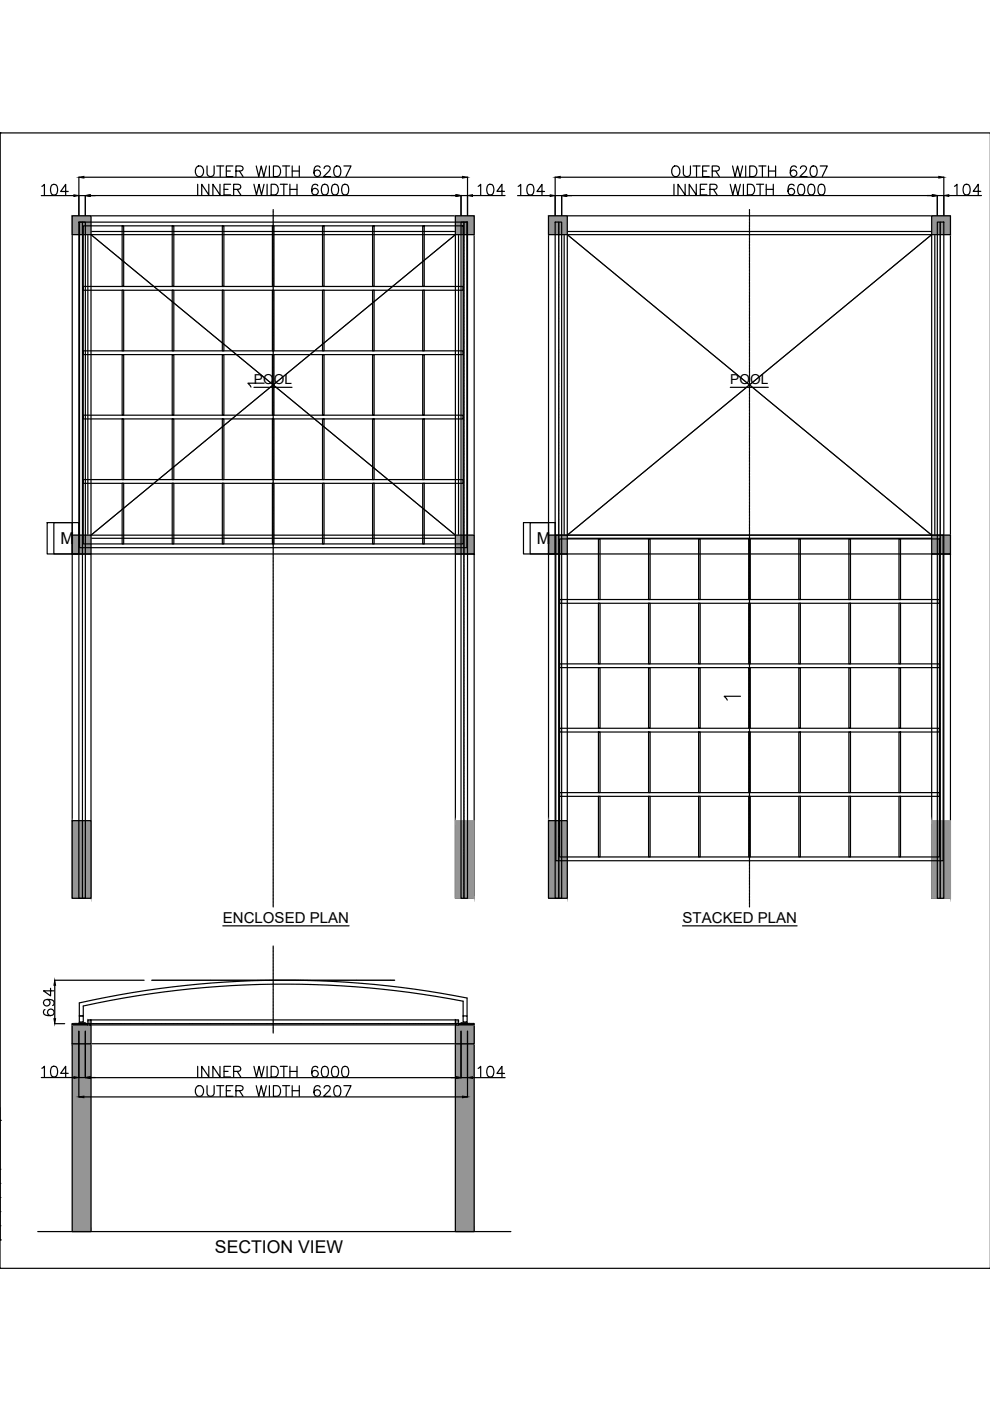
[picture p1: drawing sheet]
<svg xmlns="http://www.w3.org/2000/svg" width="210mm" height="297mm" viewBox="0 0 210 297" stroke-linecap="round" stroke-linejoin="round" font-family="sans-serif">
<defs><g id="words">
<text font-size="3.7" x="45.6" y="265.6">SECTION VIEW</text>
<g font-size="3.5">
<text x="51.2" y="83.3">1</text>
<text x="12.9" y="115.4">M</text>
<text x="113.8" y="115.4">M</text>
<text x="152.4" y="149.6">1</text>
</g>
<g font-size="3.2">
<text x="47.2" y="195.6">ENCLOSED PLAN</text>
<text x="144.7" y="195.6">STACKED PLAN</text>
</g>
<g font-size="2.9">
<text x="53.8" y="81.5">POOL</text>
<text x="154.8" y="81.5">POOL</text>
</g>
</g></defs>
<!-- layer: 0 -->
<g fill="none" stroke="#000" stroke-width=".25">
<path d="M0 28.2h.1M0 28.2v240.7h210M0 28.2v234.7M0 28.2h210M8.9 39.5l.5-.4v2.2M11 39.2a.74 .74 0 0 1 1.1 .3 1.86 1.86 0 0 1-.2 1.7 .73 .73 0 0 1-1.1-.3 1.88 1.88 0 0 1 .2-1.7zM16.7 37.6v8.1M17.8 37.6h80.3M41.6 35.5a.83 .83 0 0 1 1-.3 .83 .83 0 0 1 .5 .8 .99 .99 0 0 1-.2 1.1 .99 .99 0 0 1-1 .2 1.39 1.39 0 0 1-.3-1.8zM41.9 39.1v2.2M43.9 35.2v1.6a.76 .76 0 0 0 .8 .6 .76 .76 0 0 0 .7-.6v-1.6M44.3 39.1v2.2l-1.5-2.2v2.2"/>
<path d="M45.9 35.2h1.5M46.6 39.1v2.2l-1.5-2.2v2.2M46.7 35.2v2.2M48 36.3h.8M48.9 39.1h-1.4v2.2h1.4M49.4 35.2h-1.4v2.2h1.4M50 36.3l1.3-.2a.51 .51 0 0 0 0-.8l-1.3-.1v2.2M50.8 36.3l.7 1.1M53.8 39.1l.6 2.2 .5-2.2 .5 2.2 .6-2.2M54.3 35.2l.6 2.2 .5-2.2 .5 2.2 .6-2.2M56.6 39.1v2.2M57.1 35.2v2.2"/>
<path d="M57.5 39.1h.7a1.2 1.2 0 0 1 .8 1.1 1.2 1.2 0 0 1-.8 1.1h-.7zM58 35.2h.7a1.2 1.2 0 0 1 .8 1.1 1.2 1.2 0 0 1-.8 1.1h-.7zM59.4 39.1h1.5M59.9 35.2h1.5M60.2 39.1v2.2M60.7 35.2v2.2M61.5 39.1v2.2M62 36.3h1.5M62 35.2v2.2M63 39.1v2.2M63.5 35.2v2.2M67.4 39.4a.66 .66 0 0 0-1-.2 1.77 1.77 0 0 0 0 2 .7 .7 0 0 0 1-.3 .7 .7 0 0 0-.4-.9 .7 .7 0 0 0-.9 .6"/>
<path d="M67.9 35.5a.66 .66 0 0 0-1-.2 1.72 1.72 0 0 0 0 2 .7 .7 0 0 0 1-.3 .7 .7 0 0 0-.5-.9 .7 .7 0 0 0-.8 .6M68.5 39.2a.74 .74 0 0 1 1 .3 1.84 1.84 0 0 1-.2 1.7 .73 .73 0 0 1-1.1-.3 1.91 1.91 0 0 1 .3-1.7zM68.7 35.7l.1-.3 .4-.2 .6 .1a.52 .52 0 0 1 .1 .7l-1.3 1.4h1.5M70.6 39.2a.74 .74 0 0 1 1.1 .3 1.84 1.84 0 0 1-.2 1.7 .73 .73 0 0 1-1.1-.3 1.91 1.91 0 0 1 .2-1.7zM71.1 35.3a.73 .73 0 0 1 1.1 .3 1.88 1.88 0 0 1-.3 1.7 .74 .74 0 0 1-1-.3 1.86 1.86 0 0 1 .2-1.7zM72.7 39.2a.74 .74 0 0 1 1.1 .3 1.84 1.84 0 0 1-.2 1.7 .73 .73 0 0 1-1.1-.3 1.91 1.91 0 0 1 .2-1.7zM72.9 35.2h1.5l-1.1 2.2M99.1 37.6v8.1M101.4 39.5l.5-.4v2.2M103.5 39.2a.73 .73 0 0 1 1.1 .3 1.8 1.8 0 0 1-.2 1.7 .73 .73 0 0 1-1.1-.3 1.82 1.82 0 0 1 .2-1.7zM109.9 39.5l.5-.4v2.2M112 39.2a.74 .74 0 0 1 1.1 .3 1.9 1.9 0 0 1-.2 1.7 .74 .74 0 0 1-1.1-.3 1.88 1.88 0 0 1 .2-1.7z"/>
<path d="M117.7 37.6v8.1M118.8 37.6h80.2M142.6 35.5a.83 .83 0 0 1 1-.3 .83 .83 0 0 1 .5 .8 .99 .99 0 0 1-.2 1.1 .99 .99 0 0 1-1.1 .2 1.42 1.42 0 0 1-.2-1.8zM142.9 39.1v2.2M144.9 35.2v1.6a.76 .76 0 0 0 .7 .6 .76 .76 0 0 0 .8-.6v-1.6M145.3 39.1v2.2l-1.5-2.2v2.2M146.9 35.2h1.5M147.6 39.1v2.2l-1.5-2.2v2.2M147.7 35.2v2.2M149 36.3h.8M149.9 39.1h-1.4v2.2h1.4M150.4 35.2h-1.4v2.2h1.4"/>
<path d="M151 36.3l1.3-.2a.52 .52 0 0 0 0-.8l-1.3-.1v2.2M151.8 36.3l.7 1.1M154.8 39.1l.6 2.2 .5-2.2 .5 2.2 .6-2.2M155.3 35.2l.6 2.2 .5-2.2 .5 2.2 .6-2.2M157.6 39.1v2.2M158.1 35.2v2.2M158.5 39.1h.7a1.2 1.2 0 0 1 .8 1.1 1.2 1.2 0 0 1-.8 1.1h-.7zM159 35.2h.7a1.2 1.2 0 0 1 .8 1.1 1.2 1.2 0 0 1-.8 1.1h-.7zM160.4 39.1h1.5M160.9 35.2h1.5M161.2 39.1v2.2M161.6 35.2v2.2"/>
<path d="M162.5 39.1v2.2M162.9 36.3h1.5M162.9 35.2v2.2M164 39.1v2.2M164.4 35.2v2.2M168.4 39.4a.67 .67 0 0 0-1-.2 1.77 1.77 0 0 0 0 2 .7 .7 0 0 0 1-.3 .7 .7 0 0 0-.5-.9 .7 .7 0 0 0-.8 .6M168.8 35.5a.66 .66 0 0 0-.9-.2 1.34 1.34 0 0 0 .3 2.1 .7 .7 0 0 0 .8-.6 .7 .7 0 0 0-.7-.8 .7 .7 0 0 0-.7 .7M169.4 39.2a.74 .74 0 0 1 1.1 .3 1.84 1.84 0 0 1-.2 1.7 .73 .73 0 0 1-1.1-.3 1.91 1.91 0 0 1 .2-1.7zM169.7 35.7l.1-.3 .3-.2 .7 .1a.52 .52 0 0 1 .1 .7l-1.3 1.4h1.5M171.6 39.2a.74 .74 0 0 1 1.1 .3 1.84 1.84 0 0 1-.3 1.7 .73 .73 0 0 1-1-.3 1.91 1.91 0 0 1 .2-1.7zM172.1 35.3a.73 .73 0 0 1 1 .3 1.8 1.8 0 0 1-.2 1.7 .73 .73 0 0 1-1-.3 1.82 1.82 0 0 1 .2-1.7zM173.7 39.2a.74 .74 0 0 1 1.1 .3 1.88 1.88 0 0 1-.2 1.7 .74 .74 0 0 1-1.1-.3 1.91 1.91 0 0 1 .2-1.7z"/>
<path d="M173.9 35.2h1.5l-1.1 2.2M200.1 37.6v8.1M202.4 39.5l.5-.4v2.2M204.5 39.2a.74 .74 0 0 1 1.1 .3 1.84 1.84 0 0 1-.2 1.7 .73 .73 0 0 1-1.1-.3 1.91 1.91 0 0 1 .2-1.7zM8.8 41.5h6.9M14.5 40.6h-1.6l1-1.5v2.2M15.3 45.8h85.2v71.7h-85.2zM15.3 45.8h4v3.9h-4zM16.7 47.1h1.4v143.4h-1.4zM16.7 41.5l1.4-.1v4.3M18.6 49.1h78.6v65h-78.6zM19.3 49.7h77.3v63.8h-77.3z"/>
<path d="M47.5 40.1h.9M49.5 40.1l1.3-.1a.53 .53 0 0 0 0-.8l-1.3-.1v2.2M50.3 40.1l.7 1.2M61.5 40.1h1.5M96.6 45.8h3.9v3.9h-3.9zM96.7 41.5h-77.5M97.7 47.1h1.4v143.4h-1.4zM99.1 41.5h-1.4v4.2M100.2 41.5h6.9M107 40.6h-1.6l1-1.5v2.2M109.7 41.5h6.9M115.5 40.6h-1.7l1.1-1.5v2.2"/>
<path d="M116.3 45.8h85.2v71.7h-85.2zM116.3 45.8h4v3.9h-4zM117.7 47.1h1.4v143.4h-1.4zM117.7 41.5h1.4v4.2M119.6 49.1h78.6v65h-78.6zM120.3 49.7h77.2v63.8h-77.2zM148.5 40.1h.8M150.5 40.1l1.3-.1a.53 .53 0 0 0 0-.8l-1.3-.1v2.2M151.3 40.1l.7 1.2M162.5 40.1h1.5M197.5 45.8h4v3.9h-4zM197.7 41.5h-77.5"/>
<path d="M198.7 47.1h1.4v143.4h-1.4zM200.1 41.5h-1.4v4.2M201.2 41.5h6.9M208 40.6h-1.7l1.1-1.5v2.2M53.8 82.1h8.1M154.8 82.1h8.1M10 110.8h5.3v6.7h-5.3zM11.4 110.8h5.3v6.7h-5.3zM15.3 113.5h4v4h-4zM15.3 117.5h4v73h-4zM96.6 113.5h3.9v4h-3.9zM96.6 117.5h3.9v73h-3.9z"/>
<path d="M111 110.8h5.3v6.7h-5.3zM112.4 110.8h5.3v6.7h-5.3zM116.3 113.5h4v4h-4zM116.3 117.5h4v73h-4zM197.5 113.5h4v4h-4zM197.5 117.5h4v73h-4zM15.3 174h4v16.5h-4zM116.3 174h4v16.5h-4zM47.2 196.3h26.8M144.7 196.3h24.3M9.5 214a.65 .65 0 0 0-.3 .7 .65 .65 0 0 0 .5 .5 1.64 1.64 0 0 0 1.7-.2 .7 .7 0 0 0-.3-1 .7 .7 0 0 0-1 .5 .7 .7 0 0 0 .6 .8M10 211.9a.7 .7 0 0 1 .6 .9 .7 .7 0 0 1-1.1 .3 .7 .7 0 0 1 0-1.1 1.98 1.98 0 0 1 1.9 .2 .66 .66 0 0 1-.2 1"/>
<path d="M10.7 209.5v1.6l-1.5-1h2.3M11.6 217h2.1M11.6 207.8h19M11.6 208.9v7.1M15.3 217.3h85.2v4h-85.2zM15.3 217.3h4v4h-4zM15.3 217h3.3v.3h-3.3zM16.7 216.8h1.4v.2h-1.4zM16.7 218.6v14M16.8 215.4h.9v1.3h-.9zM18.1 218.6v9.9M18.6 216.2h.7v1.1h-.7z"/>
<path d="M19.3 216.2h77.3M96.6 217.3h3.9v4h-3.9zM96.6 216.2h.6v1.1h-.6zM97.2 217h3.3v.3h-3.3zM97.7 216.8h1.4v.2h-1.4zM97.7 218.6v9.9M98.2 215.4v-3.1a199 199 0 0 0-80.5 1v2.1h-.9v-2.8a199.2 199.2 0 0 1 82.2-1v3.8M98.2 215.4h.8v1.3h-.8zM99.1 218.6v14M0 237.5h.1M8.8 228.5h6.9M8.9 226.5l.5-.4v2.2"/>
<path d="M11 226.2a.74 .74 0 0 1 1.1 .3 1.84 1.84 0 0 1-.2 1.7 .72 .72 0 0 1-1.1-.3 1.91 1.91 0 0 1 .2-1.7zM14.5 227.6h-1.6l1-1.5v2.2M15.3 221.3h4v39.8h-4zM16.7 228.5h1.4M17.8 232.6h80.3M19.2 228.5h77.5M41.9 230.3a1.04 1.04 0 0 1 1.2 .3 1.04 1.04 0 0 1-.1 1.3 .83 .83 0 0 1-.9 .5 .83 .83 0 0 1-.7-.8 1.39 1.39 0 0 1 .5-1.3zM41.9 226.1v2.2M43.9 230.2v1.6a.76 .76 0 0 0 .8 .6 .76 .76 0 0 0 .7-.6v-1.6M44.3 226.1v2.2l-1.5-2.2v2.2M45.9 230.2h1.5M46.6 226.1v2.2l-1.5-2.2v2.2"/>
<path d="M46.7 230.2v2.2M47.5 227.2h.9M48 231.3h.8M48.9 226.1h-1.4v2.2h1.4M49.4 230.2h-1.4v2.2h1.4M49.5 227.2l1.3-.1a.52 .52 0 0 0 0-.9l-1.3-.1v2.2M50 231.3l1.3-.2a.51 .51 0 0 0 0-.8l-1.3-.1v2.2M50.3 227.2l.7 1.1M50.8 231.3l.7 1.1M53.8 226.1l.6 2.2 .5-2.2 .5 2.2 .6-2.2M54.3 230.2l.6 2.2 .5-2.2 .5 2.2 .6-2.2M56.6 226.1v2.2"/>
<path d="M57.1 230.2v2.2M57.5 226.1h.7a1.2 1.2 0 0 1 .8 1.1 1.2 1.2 0 0 1-.8 1.1h-.7zM58 230.2h.7a1.2 1.2 0 0 1 .8 1.1 1.2 1.2 0 0 1-.8 1.1h-.7zM59.4 226.1h1.5M59.9 230.2h1.5M60.2 226.1v2.2M60.7 230.2v2.2M61.5 226.1v2.2M61.5 227.2h1.5M62 230.2v2.2M62 231.3h1.5M63 226.1v2.2"/>
<path d="M63.5 230.2v2.2M67.4 226.4a.66 .66 0 0 0-1-.2 1.77 1.77 0 0 0 0 2 .7 .7 0 0 0 1-.3 .7 .7 0 0 0-.4-.9 .7 .7 0 0 0-.9 .6M67.9 230.5a.65 .65 0 0 0-.7-.3 .65 .65 0 0 0-.5 .4 1.32 1.32 0 0 0 .5 1.8 .7 .7 0 0 0 .8-.6 .7 .7 0 0 0-.7-.8 .7 .7 0 0 0-.7 .7M68.5 226.2a.74 .74 0 0 1 1 .3 1.84 1.84 0 0 1-.2 1.7 .73 .73 0 0 1-1.1-.3 1.9 1.9 0 0 1 .3-1.7zM68.7 230.7l.1-.3 .4-.2 .6 .1a.52 .52 0 0 1 .1 .7l-1.3 1.4h1.5M70.6 226.2a.74 .74 0 0 1 1.1 .3 1.84 1.84 0 0 1-.2 1.7 .73 .73 0 0 1-1.1-.3 1.9 1.9 0 0 1 .2-1.7zM71.1 230.3a.73 .73 0 0 1 1.1 .3 1.91 1.91 0 0 1-.3 1.7 .74 .74 0 0 1-1-.3 1.84 1.84 0 0 1 .2-1.7zM72.7 226.2a.74 .74 0 0 1 1.1 .3 1.84 1.84 0 0 1-.2 1.7 .73 .73 0 0 1-1.1-.3 1.9 1.9 0 0 1 .2-1.7zM72.9 230.2h1.5l-1.1 2.2M96.6 221.3h3.9v39.8h-3.9zM97.7 228.5h1.4M100.2 228.5h6.9"/>
<path d="M101.4 226.5l.5-.4v2.2M103.5 226.2a.73 .73 0 0 1 1.1 .3 1.8 1.8 0 0 1-.2 1.7 .73 .73 0 0 1-1.1-.3 1.82 1.82 0 0 1 .2-1.7zM107 227.6h-1.6l1-1.5v2.2M0 262.9h.1M8 261.1h100.3"/>
</g>
<path d="M0 237.5h.1M0 234.8v2.7M0 256.9h.1M0 253.9h.1M0 250.9h.1M0 247.9h.1M0 259.9h.1" fill="none" stroke="#000" stroke-width=".21"/>
<g fill="#939598" stroke="#939598" stroke-width=".21">
<path d="M15.3 45.8l4 3.9v-3.9zM15.3 45.8l4 3.9h-4z"/>
<path d="M15.3 113.5l4 4v-4zM15.3 113.5l4 4h-4z"/>
<path d="M96.6 45.8l3.9 3.9v-3.9zM96.6 45.8l3.9 3.9h-3.9z"/>
<path d="M96.6 113.5l3.9 4v-4zM96.6 113.5l3.9 4h-3.9z"/>
<path d="M15.3 174l4 16.5v-16.5zM15.3 174l4 16.5h-4z"/>
<path d="M96.6 174l3.9 16.5v-16.5zM96.6 174l3.9 16.5h-3.9z"/>
<path d="M116.3 45.8l4 3.9v-3.9zM116.3 45.8l4 3.9h-4z"/>
<path d="M116.3 113.5l4 4v-4zM116.3 113.5l4 4h-4z"/>
<path d="M197.5 45.8l4 3.9v-3.9zM197.5 45.8l4 3.9h-4z"/>
<path d="M197.5 113.5l4 4v-4zM197.5 113.5l4 4h-4z"/>
<path d="M116.3 174l4 16.5v-16.5zM116.3 174l4 16.5h-4z"/>
<path d="M197.5 174l4 16.5v-16.5zM197.5 174l4 16.5h-4z"/>
<path d="M15.3 221.3l4 39.8v-39.8zM15.3 221.3l4 39.8h-4z"/>
<path d="M96.6 221.3l3.9 39.8v-39.8zM96.6 221.3l3.9 39.8h-3.9z"/>
<path d="M18.6 216.2l.7 1.1v-1.1zM18.6 216.2l.7 1.1h-.7z"/>
<path d="M15.3 217.3l4 4v-4zM15.3 217.3l4 4h-4z"/>
<path d="M96.6 216.2l.6 .8v-.8zM96.6 216.2l.6 .8h-.6z"/>
<path d="M96.6 217l.6 .3v-.3zM96.6 217l.6 .3h-.6z"/>
<path d="M96.6 217.3l3.9 4v-4zM96.6 217.3l3.9 4h-3.9z"/>
<circle cx="97.2" cy="217.1" r=".12"/>
<circle cx="97.2" cy="217.2" r=".12"/>
<circle cx="97.3" cy="217.1" r=".12"/>
<circle cx="97.3" cy="217.2" r=".12"/>
<circle cx="97.4" cy="217.1" r=".12"/>
<circle cx="97.4" cy="217.2" r=".12"/>
<circle cx="97.5" cy="217.1" r=".12"/>
<circle cx="97.3" cy="217.3" r=".12"/>
<circle cx="97.4" cy="217.3" r=".12"/>
<circle cx="97.5" cy="217.2" r=".12"/>
<circle cx="97.6" cy="217.1" r=".12"/>
<circle cx="97.6" cy="217.2" r=".12"/>
<circle cx="97.7" cy="217.1" r=".12"/>
<circle cx="97.6" cy="217.3" r=".12"/>
<circle cx="97.7" cy="217.2" r=".12"/>
<circle cx="97.8" cy="217.1" r=".12"/>
<circle cx="97.9" cy="217.1" r=".12"/>
<circle cx="97.7" cy="217.3" r=".12"/>
<circle cx="97.8" cy="217.2" r=".12"/>
<circle cx="97.9" cy="217.2" r=".12"/>
<circle cx="98" cy="217.1" r=".12"/>
<circle cx="97.9" cy="217.3" r=".12"/>
<circle cx="98" cy="217.2" r=".12"/>
<circle cx="98.1" cy="217.1" r=".12"/>
<circle cx="98.1" cy="217.2" r=".12"/>
<circle cx="98.2" cy="217.1" r=".12"/>
<circle cx="98" cy="217.3" r=".12"/>
<circle cx="98.2" cy="217.2" r=".12"/>
<circle cx="98.3" cy="217.1" r=".12"/>
<circle cx="98.2" cy="217.3" r=".12"/>
<circle cx="98.3" cy="217.2" r=".12"/>
<circle cx="98.4" cy="217.1" r=".12"/>
<circle cx="98.3" cy="217.3" r=".12"/>
<circle cx="98.4" cy="217.2" r=".12"/>
<circle cx="98.5" cy="217.1" r=".12"/>
<circle cx="98.4" cy="217.3" r=".12"/>
<circle cx="98.5" cy="217.2" r=".12"/>
<circle cx="98.5" cy="217.3" r=".12"/>
<circle cx="98.6" cy="217.2" r=".12"/>
<circle cx="98.7" cy="217.1" r=".12"/>
<circle cx="98.6" cy="217.3" r=".12"/>
<circle cx="98.7" cy="217.2" r=".12"/>
<circle cx="98.8" cy="217.1" r=".12"/>
<circle cx="98.7" cy="217.3" r=".12"/>
<circle cx="98.8" cy="217.2" r=".12"/>
<circle cx="98.9" cy="217.1" r=".12"/>
<circle cx="98.8" cy="217.3" r=".12"/>
<circle cx="98.9" cy="217.2" r=".12"/>
<circle cx="99" cy="217.1" r=".12"/>
<circle cx="98.9" cy="217.3" r=".12"/>
<circle cx="99" cy="217.2" r=".12"/>
<circle cx="99.1" cy="217.1" r=".12"/>
<circle cx="99" cy="217.3" r=".12"/>
<circle cx="99.1" cy="217.2" r=".12"/>
<circle cx="99.2" cy="217.1" r=".12"/>
<circle cx="99.1" cy="217.3" r=".12"/>
<circle cx="99.2" cy="217.2" r=".12"/>
<circle cx="99.3" cy="217.1" r=".12"/>
<circle cx="99.4" cy="217.1" r=".12"/>
<circle cx="99.2" cy="217.3" r=".12"/>
<circle cx="99.3" cy="217.2" r=".12"/>
<circle cx="99.3" cy="217.3" r=".12"/>
<circle cx="99.4" cy="217.2" r=".12"/>
<circle cx="99.5" cy="217.1" r=".12"/>
<circle cx="99.4" cy="217.3" r=".12"/>
<circle cx="99.5" cy="217.2" r=".12"/>
<circle cx="99.6" cy="217.1" r=".12"/>
<circle cx="99.6" cy="217.2" r=".12"/>
<circle cx="99.7" cy="217.1" r=".12"/>
<circle cx="99.5" cy="217.3" r=".12"/>
<circle cx="99.6" cy="217.3" r=".12"/>
<circle cx="99.7" cy="217.2" r=".12"/>
<circle cx="99.8" cy="217.1" r=".12"/>
<circle cx="99.7" cy="217.3" r=".12"/>
<circle cx="99.8" cy="217.2" r=".12"/>
<circle cx="99.9" cy="217.1" r=".12"/>
<circle cx="100" cy="217.1" r=".12"/>
<circle cx="99.8" cy="217.3" r=".12"/>
<circle cx="99.9" cy="217.2" r=".12"/>
<circle cx="99.9" cy="217.3" r=".12"/>
<circle cx="100" cy="217.2" r=".12"/>
<circle cx="100.1" cy="217.1" r=".12"/>
<circle cx="100.1" cy="217.2" r=".12"/>
<circle cx="100.2" cy="217.1" r=".12"/>
<circle cx="100.1" cy="217.3" r=".12"/>
<circle cx="100.2" cy="217.2" r=".12"/>
<circle cx="100.3" cy="217.1" r=".12"/>
<circle cx="100.2" cy="217.3" r=".12"/>
<circle cx="100.3" cy="217.2" r=".12"/>
<circle cx="100.4" cy="217.1" r=".12"/>
<circle cx="100.4" cy="217.2" r=".12"/>
<circle cx="100.5" cy="217.1" r=".12"/>
<circle cx="100.4" cy="217.3" r=".12"/>
<circle cx="100.5" cy="217.2" r=".12"/>
<circle cx="15.4" cy="217.1" r=".12"/>
<circle cx="15.4" cy="217.2" r=".12"/>
<circle cx="15.5" cy="217.1" r=".12"/>
<circle cx="15.3" cy="217.3" r=".12"/>
<circle cx="15.4" cy="217.3" r=".12"/>
<circle cx="15.5" cy="217.2" r=".12"/>
<circle cx="15.6" cy="217.1" r=".12"/>
<circle cx="15.6" cy="217.2" r=".12"/>
<circle cx="15.7" cy="217.1" r=".12"/>
<circle cx="15.6" cy="217.3" r=".12"/>
<circle cx="15.7" cy="217.2" r=".12"/>
<circle cx="15.8" cy="217.1" r=".12"/>
<circle cx="15.9" cy="217.1" r=".12"/>
<circle cx="15.8" cy="217.2" r=".12"/>
<circle cx="15.8" cy="217.3" r=".12"/>
<circle cx="15.9" cy="217.2" r=".12"/>
<circle cx="16" cy="217.1" r=".12"/>
<circle cx="15.9" cy="217.3" r=".12"/>
<circle cx="16" cy="217.2" r=".12"/>
<circle cx="16.1" cy="217.1" r=".12"/>
<circle cx="16.1" cy="217.2" r=".12"/>
<circle cx="16.2" cy="217.1" r=".12"/>
<circle cx="16.1" cy="217.3" r=".12"/>
<circle cx="16.2" cy="217.2" r=".12"/>
<circle cx="16.3" cy="217.1" r=".12"/>
<circle cx="16.2" cy="217.3" r=".12"/>
<circle cx="16.3" cy="217.2" r=".12"/>
<circle cx="16.4" cy="217.1" r=".12"/>
<circle cx="16.3" cy="217.3" r=".12"/>
<circle cx="16.4" cy="217.2" r=".12"/>
<circle cx="16.5" cy="217.1" r=".12"/>
<circle cx="16.4" cy="217.3" r=".12"/>
<circle cx="16.5" cy="217.2" r=".12"/>
<circle cx="16.6" cy="217.1" r=".12"/>
<circle cx="16.5" cy="217.3" r=".12"/>
<circle cx="16.6" cy="217.2" r=".12"/>
<circle cx="16.7" cy="217.1" r=".12"/>
<circle cx="16.6" cy="217.3" r=".12"/>
<circle cx="16.7" cy="217.2" r=".12"/>
<circle cx="16.8" cy="217.1" r=".12"/>
<circle cx="16.7" cy="217.3" r=".12"/>
<circle cx="16.8" cy="217.2" r=".12"/>
<circle cx="16.9" cy="217.1" r=".12"/>
<circle cx="16.8" cy="217.3" r=".12"/>
<circle cx="16.9" cy="217.2" r=".12"/>
<circle cx="17" cy="217.1" r=".12"/>
<circle cx="16.9" cy="217.3" r=".12"/>
<circle cx="17" cy="217.2" r=".12"/>
<circle cx="17.1" cy="217.1" r=".12"/>
<circle cx="17" cy="217.3" r=".12"/>
<circle cx="17.1" cy="217.2" r=".12"/>
<circle cx="17.2" cy="217.1" r=".12"/>
<circle cx="17.1" cy="217.3" r=".12"/>
<circle cx="17.2" cy="217.2" r=".12"/>
<circle cx="17.3" cy="217.1" r=".12"/>
<circle cx="17.4" cy="217.1" r=".12"/>
<circle cx="17.2" cy="217.3" r=".12"/>
<circle cx="17.3" cy="217.2" r=".12"/>
<circle cx="17.3" cy="217.3" r=".12"/>
<circle cx="17.4" cy="217.2" r=".12"/>
<circle cx="17.5" cy="217.1" r=".12"/>
<circle cx="17.5" cy="217.2" r=".12"/>
<circle cx="17.6" cy="217.1" r=".12"/>
<circle cx="17.4" cy="217.3" r=".12"/>
<circle cx="17.6" cy="217.2" r=".12"/>
<circle cx="17.7" cy="217.1" r=".12"/>
<circle cx="17.5" cy="217.3" r=".12"/>
<circle cx="17.6" cy="217.3" r=".12"/>
<circle cx="17.7" cy="217.2" r=".12"/>
<circle cx="17.8" cy="217.1" r=".12"/>
<circle cx="17.8" cy="217.2" r=".12"/>
<circle cx="17.9" cy="217.1" r=".12"/>
<circle cx="17.8" cy="217.3" r=".12"/>
<circle cx="17.9" cy="217.2" r=".12"/>
<circle cx="18" cy="217.1" r=".12"/>
<circle cx="17.9" cy="217.3" r=".12"/>
<circle cx="18" cy="217.2" r=".12"/>
<circle cx="18.1" cy="217.1" r=".12"/>
<circle cx="18.1" cy="217.2" r=".12"/>
<circle cx="18.2" cy="217.1" r=".12"/>
<circle cx="18" cy="217.3" r=".12"/>
<circle cx="18.1" cy="217.3" r=".12"/>
<circle cx="18.2" cy="217.2" r=".12"/>
<circle cx="18.3" cy="217.1" r=".12"/>
<circle cx="18.3" cy="217.2" r=".12"/>
<circle cx="18.4" cy="217.1" r=".12"/>
<circle cx="18.3" cy="217.3" r=".12"/>
<circle cx="18.4" cy="217.2" r=".12"/>
<circle cx="18.5" cy="217.1" r=".12"/>
<circle cx="18.4" cy="217.3" r=".12"/>
<circle cx="18.5" cy="217.2" r=".12"/>
<circle cx="18.6" cy="217.1" r=".12"/>
<circle cx="18.6" cy="217.2" r=".12"/>
<circle cx="18.6" cy="217.3" r=".12"/>
</g>
<!-- layer: HIDDEN -->
<g fill="none" stroke="#000" stroke-width=".25">
<path d="M19.3 49.7v.1M19.4 49.8v.1M19.5 49.9h.1M19.6 50l.7 .6M20.3 50.6l.1 .1M20.4 50.7l.4 .3M20.8 51l.1 .1M20.9 51.1l.4 .3M21.3 51.4l.1 .1M21.4 51.5h.1M21.5 51.6h.1M21.6 51.7h.1"/>
<path d="M21.7 51.7l.8 .7M22.6 52.5h.1M22.7 52.5l.3 .3M23.1 52.9h.1M23.2 52.9l.7 .7M23.9 53.6h.1M24 53.7l.8 .6M24.8 54.3l.6 .5M25.4 54.8l.8 .6M26.2 55.4l.1 .1M26.3 55.5l.2 .2M26.6 55.7l.4 .4"/>
<path d="M27.1 56.2h.1M27.2 56.2l.3 .3M27.5 56.6h.1M27.7 56.6l.1 .2M27.8 56.8l.2 .1M28 57h.1M28.1 57l.1 .1M28.2 57.1l.1 .1M28.3 57.2l.1 .1M28.4 57.3l.2 .1M28.6 57.4l.4 .3M29 57.8l.5 .3"/>
<path d="M29.5 58.2h.1M29.6 58.2l.2 .2M29.8 58.4l.1 .1M29.9 58.5h.1M30 58.6h.1M30.1 58.6l.3 .3M30.5 59h.1M30.6 59.1h.1M30.7 59.1v.1M30.8 59.2l.2 .2M31.1 59.5h.1M31.2 59.5v.1"/>
<path d="M31.3 59.6l.7 .6M84.2 59.9l-.8 .7M84.3 59.9h-.1M84.8 59.5l-.5 .3M84.9 59.4h-.1M85.4 59l-.5 .3M85.6 58.8l-.2 .1M85.7 58.7l-.1 .1M85.9 58.6l-.2 .1M86.2 58.2l-.3 .3M86.4 58.1l-.1 .1M86.7 57.8l-.2 .3"/>
<path d="M86.8 57.8h.1M87 57.6l-.1 .1M87.2 57.4l-.1 .2M87.3 57.4h-.1M87.8 57l-.5 .3M87.9 56.9h-.1M88.2 56.6l-.3 .3M88.7 56.2l-.5 .4M88.8 56.2h-.1M89.2 55.8l-.4 .3M89.3 55.7l-.1 .1M89.4 55.7h-.1"/>
<path d="M89.5 55.6h-.1M89.8 55.3l-.3 .3M89.9 55.3h-.1M89.9 55.2h.1M90 55.1v.1M90.5 54.7l-.4 .4M90.6 54.6v.1M90.9 54.4l-.2 .2M91 54.3v.1M91.4 54l-.3 .3M91.5 53.9l-.1 .1M92.3 53.3l-.8 .6"/>
<path d="M92.4 53.2h-.1M92.8 52.9l-.4 .3M92.9 52.8h-.1M93.8 52.1l-.9 .7M94.5 51.4l-.7 .6M94.6 51.3v.1M95.1 50.9l-.4 .4M95.9 50.3l-.7 .6M96 50.2l-.1 .1M96.4 49.9l-.4 .3M96.5 49.8l-.1 .1M96.6 49.7l-.1 .1"/>
<path d="M120.3 49.7v.1M120.3 49.8l.5 .4M120.8 50.2l.1 .1M120.9 50.3l.8 .6M121.7 50.9l.9 .7M122.6 51.7h.1M122.7 51.7l.3 .3M123.1 52.1h.1M123.2 52.1l.7 .7M124 52.8l.8 .7M124.8 53.5l.1 .1M124.9 53.6l.2 .1"/>
<path d="M125.1 53.7l.2 .2M125.3 53.9l.2 .1M125.5 54.1h.1M125.6 54.1l.1 .1M125.7 54.2l.1 .1M125.8 54.3l.4 .3M126.2 54.6l.1 .1M126.3 54.7l.4 .3M126.7 55l.1 .1M126.8 55.1l.3 .3M127.2 55.4l.3 .3M127.6 55.7v.1"/>
<path d="M127.7 55.8l.3 .3M128.1 56.2h.1M128.2 56.2l.2 .2M128.4 56.5l.2 .1M128.6 56.6l.4 .3M129 57h.1M129.1 57l.5 .4M129.6 57.4l.2 .2M129.8 57.6l.1 .1M129.9 57.7h.1M130 57.8l.5 .3M130.5 58.2h.1"/>
<path d="M130.6 58.2l.2 .2M130.8 58.4l.1 .1M131 58.6h.1M131.1 58.6v.1M131.2 58.7v.1M131.3 58.8l.2 .2M131.6 59.1l.1 .1M131.8 59.2v.1M131.9 59.3l.1 .1M132 59.5l.4 .2M132.4 59.8h.1M132.5 59.9l.4 .3"/>
<path d="M185.6 59.6l-.8 .6M185.7 59.5l-.1 .1M185.8 59.5h-.1M185.9 59.4h-.1M186.4 58.9l-.5 .4M186.6 58.8l-.1 .1M186.7 58.6l-.1 .2M186.8 58.6h.1M187 58.4l-.1 .1M187.2 58.2l-.1 .2M187.3 58.2h.1M187.7 57.8l-.3 .3"/>
<path d="M187.8 57.8h-.1M187.9 57.7h-.1M188.2 57.4l-.3 .3M188.3 57.4h-.1M188.4 57.3h-.1M188.8 57l-.4 .3M189.2 56.6l-.4 .3M189.3 56.6h-.1M189.7 56.2l-.4 .3M189.8 56.2h-.1M190.1 55.9l-.3 .2M190.3 55.7l-.2 .2"/>
<path d="M190.4 55.7h-.1M190.4 55.6h.1M190.6 55.4l-.1 .2M190.8 55.3l-.1 .1M190.9 55.2h.1M191.4 54.8l-.4 .4M191.5 54.7v.1M192.3 54.1l-.7 .6M192.8 53.7l-.5 .3M192.9 53.6h-.1M193.7 52.9l-.8 .7M194.5 52.2l-.8 .7"/>
<path d="M194.6 52.1v.1M195 51.8l-.3 .3M195.1 51.7v.1M195.9 51.1l-.7 .6M196 51l-.1 .1M196.4 50.7l-.4 .3M196.5 50.6l-.1 .1M196.9 50.3l-.4 .3M197.3 50l-.4 .3M197.5 49.8l-.2 .1M197.5 49.7v.1M32 60.3l.9 .7"/>
<path d="M32.9 61h.1M33 61.1l.5 .3M33.5 61.5l.7 .6M34.3 62.1l.1 .1M34.4 62.2h.1M34.5 62.3l.1 .1M34.7 62.4v.1M34.8 62.5v.1M34.9 62.6l.3 .3M35.3 62.9l.4 .4M35.8 63.3l.7 .6M36.5 64h.1"/>
<path d="M36.6 64l.5 .4M37.1 64.4l.8 .7M37.9 65.1h.1M38 65.2l.7 .6M38.8 65.8l.4 .4M39.3 66.2v.1M39.4 66.3l.7 .6M40.1 66.9l.4 .3M40.5 67.3l.2 .1M40.7 67.4l.2 .1M40.9 67.6h.1M41 67.7h.1"/>
<path d="M41.1 67.7l.4 .3M41.5 68.1h.1M41.6 68.1l.4 .3M42 68.5h.1M42.1 68.5l.2 .3M42.4 68.8l.1 .1M42.6 68.9l.2 .3M42.9 69.2h.1M43 69.3l.4 .3M43.5 69.7h.1M43.6 69.8l.2 .2M43.8 70h.1"/>
<path d="M43.9 70.1h.1M44 70.2l.6 .4M44.6 70.6l.1 .1M44.7 70.7l.4 .3M45.1 71l.1 .1M45.2 71.1l.8 .6M46 71.8h.1M46.1 71.8l.7 .7M46.9 72.5l.1 .1M47.1 72.7h.1M47.2 72.7v.1M47.3 72.8l.1 .1"/>
<path d="M47.5 73l.7 .6M48.2 73.6l.1 .1M48.3 73.7l.4 .3M48.7 74l.1 .1M48.8 74.1l.4 .3M49.2 74.4l.4 .3M49.6 74.7l.1 .1M49.7 74.8l.7 .6M50.5 75.5l.5 .4M51.1 75.9l.7 .7M51.8 76.6h.1M51.9 76.7l.8 .6"/>
<path d="M52.7 77.3l.1 .1M52.8 77.4l.4 .3M53.2 77.7l.1 .1M53.3 77.8h.1M53.4 77.9h.1M53.5 78h.1M53.6 78l.2 .2M53.8 78.2l.2 .2M54.1 78.4l.3 .3M54.5 78.8l.1 .1M54.7 78.9l.2 .2M55 79.2h.1"/>
<path d="M59.9 80h-.1M60 79.9h-.1M60.3 79.6l-.3 .3M60.4 79.6h-.1M61.4 78.8l-1 .7M61.8 78.4l-.4 .3M61.9 78.4h-.1M62.1 78.1l-.2 .2M62.3 78l-.1 .1M62.3 78h.1M62.7 77.6l-.3 .3M63 77.4l-.2 .2"/>
<path d="M63.1 77.3v.1M63.5 77l-.3 .3M63.6 76.9l-.1 .1M64.4 76.3l-.8 .6M64.9 75.9l-.5 .3M65 75.8h-.1M65.8 75.1l-.8 .7M66.6 74.4l-.8 .7M66.7 74.3v.1M67.1 74l-.3 .3M67.2 73.9v.1M68 73.3l-.7 .6"/>
<path d="M68.5 72.9l-.5 .4M68.6 72.8l-.1 .1M68.8 72.7l-.2 .1M68.9 72.6h-.1M69 72.5h-.1M69.1 72.4l-.1 .1M69.2 72.3l-.1 .1M69.3 72.2l-.1 .1M69.5 72.1l-.2 .1M70.2 71.4l-.7 .7M70.3 71.4h.1M70.7 71l-.3 .3"/>
<path d="M70.8 71h.1M71.6 70.3l-.7 .6M71.7 70.2l-.1 .1M71.8 70.2h-.1M72.3 69.8l-.5 .3M72.5 69.6l-.2 .1M72.6 69.5l-.1 .1M72.8 69.3l-.2 .2M72.9 69.3h-.1M73.1 69.1l-.2 .1M73.3 68.9l-.2 .2M73.4 68.9h-.1"/>
<path d="M73.8 68.5l-.4 .3M73.9 68.5h-.1M74 68.4h-.1M74.2 68.1l-.2 .3M74.3 68.1h.1M75.2 67.3l-.8 .7M75.3 67.3h-.1M75.7 66.9l-.3 .3M75.8 66.9h-.1M76.1 66.6l-.3 .2M76.7 66.1l-.6 .5M77 65.9l-.3 .2"/>
<path d="M77.1 65.8l-.1 .1M77.5 65.5l-.4 .3M77.6 65.4l-.1 .1M78.3 64.8l-.7 .6M78.4 64.7h.1M78.5 64.6v.1M78.8 64.4l-.2 .2M78.9 64.3h.1M79.3 64l-.3 .3M79.7 63.6l-.3 .3M80.1 63.3l-.4 .3M80.2 63.2l-.1 .1"/>
<path d="M80.6 62.9l-.4 .3M80.7 62.8l-.1 .1M81.1 62.5l-.4 .3M81.2 62.4l-.1 .1M81.9 61.8l-.7 .6M82.1 61.7l-.1 .1M82.4 61.4l-.3 .3M82.5 61.3v.1M82.9 61l-.3 .3M83.4 60.6l-.4 .4M132.9 60.2h.1M133 60.3l.4 .3"/>
<path d="M133.4 60.6h.1M133.5 60.7l.8 .6M134.3 61.3l.1 .1M134.4 61.4l.3 .3M134.8 61.7l.1 .1M134.9 61.8l.7 .6M135.7 62.4l.8 .7M136.5 63.2h.1M136.6 63.2l.4 .3M137 63.6h.1M137.1 63.6l.8 .7M137.9 64.3h.1"/>
<path d="M138 64.4h.1M138.1 64.4l.3 .3M138.4 64.7l.5 .4M138.9 65.1l.3 .3M139.3 65.4l.8 .7M140.1 66.1l.1 .1M140.3 66.2l.4 .4M140.7 66.6l.3 .2M141 66.9h.1M141.1 66.9l.4 .3M141.5 67.3h.1M141.6 67.3l.4 .3"/>
<path d="M142 67.7h.1M142.1 67.7l.3 .3M142.4 68l.2 .1M142.6 68.1l.3 .3M143 68.5l.4 .3M143.5 68.9h.1M143.6 68.9l.1 .2M143.8 69.1v.1M143.9 69.2h.1M144 69.3h.1M144 69.3l.3 .3M144.3 69.6h.1"/>
<path d="M144.4 69.7h.1M144.5 69.8h.1M144.6 69.8l.1 .1M144.7 69.9l.3 .2M145 70.2h.1M145.1 70.2l.1 .1M145.2 70.3l.8 .6M146 71l.8 .7M146.9 71.7h.1M147 71.8l.3 .3M147.4 72.1l.8 .7M148.2 72.8l.1 .1"/>
<path d="M148.3 72.9l.4 .3M148.7 73.2l.1 .1M148.8 73.3l.8 .6M149.6 73.9l.9 .7M150.5 74.7h.1M150.6 74.7l.1 .1M150.7 74.8l.3 .3M151.1 75.1v.1M151.2 75.2l.1 .2M151.4 75.4l.3 .3M151.8 75.7v.1M151.8 75.8h.1"/>
<path d="M152 75.9l.7 .6M152.7 76.5l.5 .4M153.2 76.9l.1 .1M153.3 77l.8 .6M154.1 77.6l.4 .3M154.5 78l.2 .1M154.7 78.1l.2 .2M155 78.4h.1M155.1 78.4l.3 .3M155.5 78.8h.1M155.6 78.8l.3 .3M156 79.2h.1"/>
<path d="M156.1 79.2l.2 .3M156.3 79.5l.2 .1M156.5 79.6l.3 .3M156.8 79.9h.1M156.9 80l.5 .3M160.9 80h-.1M161.3 79.6l-.4 .3M161.8 79.2l-.5 .4M162.2 78.9l-.4 .3M162.3 78.8l-.1 .1M162.4 78.8h-.1M162.6 78.5l-.2 .2"/>
<path d="M162.8 78.4l-.1 .1M162.8 78.4h.1M163.3 78l-.4 .3M163.5 77.8l-.1 .1M163.6 77.7v.1M164.4 77.1l-.7 .6M165.8 75.9l-1.4 1.1M165.9 75.9h-.1M166.6 75.2l-.7 .6M166.8 75.1l-.1 .1M167.1 74.8l-.3 .3M167.2 74.7v.1"/>
<path d="M168 74.1l-.7 .6M168.6 73.6l-.6 .5M168.9 73.4l-.3 .2M169 73.3h-.1M169.4 73l-.4 .3M169.5 72.9h-.1M169.6 72.8l-.1 .1M169.7 72.7l-.1 .1M169.8 72.7h-.1M170.1 72.4l-.3 .2M170.2 72.3l-.1 .1M170.3 72.2l-.1 .1"/>
<path d="M170.4 72.2h-.1M170.7 71.8l-.3 .3M170.8 71.8h.1M171.6 71.1l-.7 .6M172.5 70.4l-.8 .7M172.6 70.3l-.1 .1M172.8 70.2l-.2 .1M173 70l-.2 .1M173.3 69.8l-.3 .2M173.8 69.3l-.5 .4M173.9 69.3h-.1M174 69.2h-.1"/>
<path d="M174.3 68.9l-.3 .3M174.3 68.9h.1M174.8 68.5l-.4 .3M175.2 68.1l-.3 .3M175.7 67.7l-.4 .4M175.8 67.7h.1M176.1 67.4l-.2 .2M176.2 67.3l-.1 .1M176.3 67.3h-.1M176.7 66.9l-.4 .3M176.8 66.9h-.1M177.5 66.3l-.7 .5"/>
<path d="M177.6 66.2l-.1 .1M178.4 65.6l-.8 .6M178.8 65.2l-.4 .3M178.9 65.1h.1M179.4 64.7l-.4 .4M179.5 64.6v.1M179.7 64.4l-.1 .2M179.8 64.4h-.1M179.9 64.3h.1M180 64.2l-.1 .1M180.6 63.7l-.6 .5M180.7 63.6l-.1 .1"/>
<path d="M181.1 63.3l-.4 .3M181.2 63.2l-.1 .1M182 62.6l-.8 .6M182.4 62.2l-.4 .4M182.6 62.1l-.1 .1M182.8 61.9l-.2 .2M182.9 61.8h.1M183.3 61.5l-.3 .3M184.2 60.7l-.8 .7M184.3 60.7h-.1M184.7 60.3l-.4 .3M184.8 60.3h-.1"/>
<path d="M35.6 100l-.1 .1M35.8 99.8l-.2 .2M35.9 99.8h-.1M36.5 99.3l-.6 .4M36.6 99.2h-.1M37.1 98.8l-.5 .4M37.2 98.7l-.1 .1M37.7 98.3l-.5 .4M37.9 98.1l-.2 .2M38 98.1h-.1M38.2 97.8l-.2 .2M38.3 97.7v.1"/>
<path d="M38.7 97.4l-.3 .3M39.2 97l-.4 .4M39.3 96.9v.1M40.1 96.3l-.7 .6M40.7 95.8l-.6 .5M41 95.6l-.3 .2M41.1 95.5l-.1 .1M41.5 95.2l-.4 .3M41.6 95.1l-.1 .1M42.3 94.5l-.7 .6M42.8 94.1l-.4 .3M42.9 94h.1"/>
<path d="M43.7 93.3l-.7 .6M44.6 92.6l-.9 .7M44.7 92.5l-.1 .1M45 92.3l-.3 .2M45.1 92.2l-.1 .1M45.2 92.1l-.1 .1M45.4 92l-.2 .1M45.9 91.6l-.5 .3M46 91.5h-.1M46.1 91.4h-.1M46.3 91.2l-.2 .2M46.4 91.1h.1"/>
<path d="M47.4 90.3l-.9 .7M47.8 89.9l-.3 .3M48 89.8l-.2 .1M48.1 89.7l-.1 .1M48.2 89.6l-.1 .1M48.3 89.5l-.1 .1M48.4 89.5h-.1M48.6 89.3l-.2 .1M48.7 89.2l-.1 .1M48.8 89.1l-.1 .1M48.9 89.1h-.1M49.2 88.8l-.3 .2"/>
<path d="M49.4 88.7l-.2 .1M49.6 88.5l-.2 .1M49.7 88.4l-.1 .1M50.4 87.8l-.7 .6M51 87.3l-.5 .4M51.8 86.6l-.7 .7M51.9 86.6h-.1M52.7 85.9l-.8 .6M52.8 85.8l-.1 .1M53.2 85.5l-.4 .3M53.3 85.4l-.1 .1M54 84.8l-.7 .6"/>
<path d="M54.4 84.5l-.3 .3M58 81.7l.5 .4M58.1 81.4l-.1 .2M58.3 81.3l-.1 .1M58.5 81.1l-.2 .2M58.6 82.1v.1M58.6 81v.1M58.7 82.2l.4 .4M58.8 80.9l-.1 .1M58.9 80.8h.1M59.1 80.6l-.1 .1M59.2 82.6l.7 .6"/>
<path d="M59.3 80.5l-.1 .1M59.4 80.4h.1M59.8 80l-.4 .3M59.9 83.3h.1M60 83.4h.1M60.1 83.4l.3 .2M60.4 83.7l.4 .3M60.8 84l.6 .5M61.4 84.5l.7 .6M62.2 85.1l.1 .1M62.3 85.2l.4 .4M62.8 85.6l.2 .2"/>
<path d="M63.1 85.8v.1M63.2 85.9l.3 .3M63.5 86.2l.1 .1M63.6 86.3l.8 .6M64.4 87l.5 .3M64.9 87.4h.1M65 87.4l.9 .7M65.9 88.2l.3 .3M66.3 88.5l.1 .1M66.5 88.7h.1M66.6 88.7v.1M66.7 88.8v.1"/>
<path d="M66.8 88.9l.2 .2M67.1 89.1v.1M67.2 89.2v.1M67.3 89.3l.1 .1M67.4 89.5l.5 .3M67.9 89.9h.1M68 89.9l.4 .3M68.4 90.3h.1M68.5 90.3l.1 .1M68.6 90.4l.3 .2M68.9 90.7h.1M69 90.7l.5 .4"/>
<path d="M69.5 91.2l.3 .2M69.9 91.5l.3 .3M70.3 91.8h.1M70.4 91.9h.1M70.5 92l.2 .2M70.8 92.2v.1M70.9 92.3h.1M71 92.4l.6 .5M71.6 92.9l.1 .1M71.7 93l.8 .6M72.5 93.6l.1 .1M72.6 93.7l.1 .1"/>
<path d="M72.7 93.8l.4 .3M73.1 94.1l.2 .2M73.3 94.3h.1M73.4 94.4l.5 .3M73.9 94.8h.1M74 94.9l.7 .6M74.8 95.5l.4 .4M75.2 95.9l.1 .1M75.4 96l.7 .6M76.1 96.6l.6 .5M76.7 97.1l.3 .2M77 97.3l.1 .1"/>
<path d="M77.1 97.4l.4 .3M77.5 97.7l.1 .1M77.6 97.8l.7 .6M78.4 98.5h.1M78.5 98.5l.3 .3M78.9 98.9h.1M79 99l.3 .2M79.4 99.3l.2 .2M79.6 99.5l.2 .1M79.8 99.7h.1M79.9 99.8h.1M80 99.8l.4 .3"/>
<path d="M136.6 100l-.1 .1M136.8 99.8l-.2 .2M137 99.7l-.2 .1M137.1 99.6h-.1M137.9 99l-.8 .6M138 98.9h-.1M138.1 98.8h-.1M138.4 98.5l-.3 .3M138.5 98.5h-.1M138.6 98.4h-.1M138.7 98.3l-.1 .1M138.9 98.1l-.2 .2"/>
<path d="M139.2 97.8l-.3 .3M140.1 97.1l-.8 .7M140.2 97l-.1 .1M140.7 96.6l-.4 .4M141 96.4l-.3 .2M141.1 96.3l-.1 .1M141.5 96l-.4 .3M141.6 95.9l-.1 .1M142.5 95.2l-.9 .7M142.8 94.9l-.3 .3M143.7 94.1l-.8 .7M143.8 94.1h.1"/>
<path d="M144.6 93.4l-.7 .6M144.7 93.3l-.1 .1M145.1 93l-.4 .3M145.2 92.9l-.1 .1M145.9 92.4l-.7 .5M146 92.3h-.1M146.4 92l-.4 .3M146.5 91.9h-.1M146.8 91.6l-.3 .2M146.9 91.5h.1M147.3 91.2l-.3 .2M147.8 90.7l-.4 .4"/>
<path d="M148.2 90.4l-.3 .3M148.3 90.3l-.1 .1M148.4 90.3h-.1M148.7 90l-.3 .2M148.8 89.9l-.1 .1M148.9 89.9h-.1M149 89.8h-.1M149.3 89.5l-.3 .3M149.4 89.5h-.1M149.5 89.4h-.1M149.6 89.3l-.1 .1M149.8 89.1l-.2 .2"/>
<path d="M149.9 89.1h-.1M150.4 88.7l-.5 .3M150.5 88.6h-.1M150.6 88.5h-.1M150.9 88.2l-.3 .3M151.8 87.4l-.8 .7M151.9 87.4h-.1M152.8 86.6l-.8 .7M153.2 86.3l-.4 .3M153.3 86.2l-.1 .1M154.1 85.6l-.8 .6M154.7 85.1l-.6 .5"/>
<path d="M154.9 84.9l-.2 .2M155 84.8v.1M155.4 84.5l-.3 .3M155.5 84.4v.1M156.3 83.8l-.7 .6M156.8 83.4l-.5 .3M156.9 83.3h-.1M157.4 80.4h.1M157.5 80.5l.2 .1M157.7 82.6l-.8 .6M157.7 80.6l.2 .1M157.9 80.8h.1"/>
<path d="M158 80.9h.1M158.1 80.9l.1 .1M158.2 81l.3 .2M158.5 81.3h.1M158.5 81.9l-.8 .7M158.6 81.3l.1 .1M158.7 81.8l-.1 .1M158.7 81.4l.3 .3M158.7 81.7v.1M158.8 81.7h.1M159 81.5l-.1 .1M159.1 81.7v.1"/>
<path d="M159.1 81.4v.1M159.2 81.8l.7 .6M159.2 81.3v.1M159.3 81.3h.1M159.5 81.1l-.1 .1M159.8 80.9l-.2 .2M159.9 80.8h.1M159.9 82.5h.1M160 80.7h-.1M160.1 82.5l.7 .7M160.3 80.5l-.2 .2M160.4 80.4h-.1"/>
<path d="M160.8 80l-.4 .3M160.8 83.2h.1M160.9 83.3l.4 .3M161.3 83.6l.9 .7M162.2 84.3l.1 .1M162.3 84.4l.3 .3M162.7 84.7l.1 .1M162.8 84.8l.7 .6M163.6 85.4v.1M163.7 85.5l.3 .3M164.1 85.8l.1 .2M164.2 86l.2 .1"/>
<path d="M164.4 86.2l.6 .4M165 86.6l.8 .7M165.8 87.3h.1M165.9 87.4l.7 .6M166.7 88l.1 .1M166.8 88.1l.3 .3M167.2 88.4v.1M167.3 88.5l.1 .1M167.5 88.7h.1M167.6 88.7l.4 .4M168 89.1l.4 .3M168.4 89.5l.2 .1"/>
<path d="M168.6 89.6l.3 .2M168.9 89.9h.1M169 89.9l.4 .3M169.4 90.3h.1M169.5 90.3l.8 .7M170.3 91h.1M170.4 91.1h.1M170.5 91.2l.1 .1M170.7 91.3v.1M170.8 91.4h.1M170.9 91.5h.1M171 91.6l.3 .2"/>
<path d="M171.4 91.9h.1M171.5 92l.1 .1M171.7 92.1l.1 .2M171.9 92.3h.1M171.9 92.4l.6 .4M172.5 92.8l.1 .1M172.6 92.9l.5 .4M173.1 93.3l.8 .6M173.9 94h.1M174 94.1l.7 .6M174.8 94.7l.5 .5M175.4 95.2l.7 .6"/>
<path d="M176.1 95.8l.1 .1M176.2 95.9l.5 .4M176.7 96.3l.1 .1M176.8 96.4h.1M176.9 96.5h.1M177 96.5l.3 .3M177.3 96.8l.2 .1M177.5 96.9l.1 .1M177.6 97l.8 .6M178.4 97.7l.4 .3M178.9 98.1h.1M179 98.1l.7 .7"/>
<path d="M179.7 98.8h.1M179.9 98.9l.7 .6M180.6 99.5l.1 .1M180.7 99.6l.3 .2M181 99.8l.1 .1M181.1 99.9l.1 .1M181.2 100l.2 .1M19.4 113.4l-.1 .1M19.5 113.3h.1M20.3 112.6l-.7 .6M20.4 112.6h-.1M20.5 112.5h-.1"/>
<path d="M20.8 112.2l-.3 .2M20.9 112.1l-.1 .1M21 112.1h-.1M21.3 111.8l-.3 .2M21.4 111.7l-.1 .1M21.5 111.7h-.1M21.7 111.5l-.2 .1M21.9 111.3l-.2 .2M22 111.3h-.1M22.4 110.9l-.4 .3M22.5 110.8h.1M22.6 110.7v.1"/>
<path d="M23 110.4l-.3 .3M23.1 110.3h.1M23.9 109.7l-.7 .6M24 109.6h-.1M24.8 108.9l-.8 .6M25.4 108.4l-.6 .5M26.2 107.8l-.8 .6M26.3 107.7l-.1 .1M27 107.1l-.7 .6M27.1 107v.1M27.3 106.8l-.1 .2M27.4 106.8h.1"/>
<path d="M27.5 106.7h.1M27.6 106.6l-.1 .1M27.7 106.5v.1M27.9 106.4l-.2 .1M28 106.3h-.1M28.4 106l-.4 .3M29 105.5l-.6 .4M29.8 104.8l-.8 .6M29.9 104.8h-.1M30.6 104.1l-.7 .6M30.7 104v.1M31.1 103.7l-.3 .3"/>
<path d="M31.2 103.6v.1M31.9 103.1l-.6 .5M32 103h-.1M32.4 102.7l-.4 .3M32.5 102.6h-.1M32.9 102.3l-.4 .2M33 102.2h-.1M33.9 101.4l-.9 .7M34.2 101.1l-.3 .3M34.4 101l-.1 .1M34.4 101h.1M34.7 100.7l-.2 .2"/>
<path d="M34.8 100.6v.1M34.9 100.6h.1M35.2 100.3l-.2 .2M35.3 100.2v.1M35.4 100.2h.1M80.4 100.2h.1M80.5 100.2l.1 .1M80.6 100.3l.1 .1M80.7 100.4l.3 .2M81 100.6l.1 .1M81.1 100.7l.1 .1M81.2 100.8l.2 .1"/>
<path d="M81.4 101l.5 .3M81.9 101.4h.1M82 101.4l.1 .1M82.1 101.5l.2 .2M82.4 101.8h.1M82.5 101.9h.1M82.6 101.9l.8 .7M83.4 102.7l.4 .3M83.8 103h.1M83.9 103.1l.3 .2M84.2 103.3l.1 .1M84.3 103.4l.5 .4"/>
<path d="M84.8 103.8l.8 .6M85.6 104.4l.1 .1M85.7 104.5l.2 .1M85.9 104.7h.1M86 104.8h.1M86.1 104.8l.1 .2M86.3 105l.1 .1M86.5 105.2l.5 .4M87.1 105.6l.7 .7M87.8 106.3h.1M87.9 106.4l.8 .6M88.7 107l.1 .1"/>
<path d="M88.8 107.1l.4 .3M89.2 107.4l.1 .1M89.3 107.5l.7 .6M90.1 108.1l.4 .4M90.6 108.5v.1M90.7 108.6l.2 .2M91 108.8v.1M91.1 108.9l.3 .3M91.4 109.2l.1 .1M91.5 109.3l.4 .3M91.9 109.7l.4 .2M92.3 110h.1"/>
<path d="M92.4 110.1l.3 .2M92.7 110.3h.1M92.8 110.4h.1M92.9 110.5l.5 .3M93.4 110.9h.1M93.5 110.9l.3 .3M93.8 111.2l.1 .1M94 111.3l.3 .3M94.4 111.7l.1 .1M94.6 111.8v.1M94.7 111.9l.1 .1M94.9 112.1h.1"/>
<path d="M95 112.1l.1 .2M95.2 112.3l.1 .1M95.3 112.5h.1M95.4 112.6l.4 .2M95.8 112.9h.1M95.9 113h.1M96 113l.4 .3M96.4 113.4h.1M96.5 113.4l.1 .1M120.4 113.4l-.1 .1M120.8 113l-.4 .3M120.9 113h-.1"/>
<path d="M121.4 112.6l-.5 .3M121.5 112.5h-.1M121.7 112.3l-.2 .1M121.9 112.1l-.2 .2M122 112.1h-.1M122.5 111.7l-.5 .3M122.6 111.6h-.1M122.7 111.5l-.1 .1M122.9 111.3l-.2 .2M122.9 111.3h.1M123 111.2h.1M123.1 111.1v.1"/>
<path d="M123.9 110.5l-.7 .6M124.8 109.7l-.8 .7M124.9 109.7h-.1M125.3 109.3l-.4 .3M126.2 108.6l-.9 .7M126.3 108.5l-.1 .1M126.7 108.2l-.4 .3M126.8 108.1l-.1 .1M127.1 107.8l-.3 .3M127.5 107.5l-.3 .3M127.6 107.4v.1M128 107.1l-.3 .3"/>
<path d="M128.2 106.9l-.1 .2M128.3 106.8l-.1 .1M128.5 106.7l-.2 .1M128.7 106.5l-.2 .2M128.8 106.4l-.1 .1M128.9 106.4h-.1M129.8 105.6l-.9 .7M129.9 105.6h-.1M130.8 104.8l-.9 .7M131.1 104.5l-.3 .3M131.2 104.4v.1M132 103.8l-.7 .6"/>
<path d="M132.9 103.1l-.9 .7M133 103h-.1M133.4 102.7l-.4 .3M133.5 102.6h-.1M134.3 101.9l-.8 .6M134.4 101.9h-.1M134.7 101.5l-.3 .3M134.9 101.4l-.1 .1M134.9 101.4h.1M135.3 101l-.3 .3M135.4 101h.1M135.6 100.8l-.1 .1"/>
<path d="M135.8 100.6l-.1 .2M135.9 100.6h.1M136.4 100.2l-.4 .3M136.5 100.1h-.1M181.4 100.2l.5 .3M181.9 100.6h.1M182 100.6l.4 .3M182.4 101h.1M182.5 101l.1 .1M182.6 101.1l.2 .2M182.9 101.4h.1M183 101.4l.5 .5"/>
<path d="M183.6 101.9v.1M183.7 102v.1M183.7 102.1h.1M183.9 102.2l.3 .3M184.2 102.5h.1M184.3 102.6h.1M184.4 102.7l.3 .2M184.7 102.9l.1 .1M184.8 103h.1M184.9 103.1l.7 .5M185.6 103.6l.1 .1M185.7 103.7l.7 .6"/>
<path d="M186.5 104.3l.1 .1M186.6 104.4l.4 .4M187.1 104.8l.7 .6M187.8 105.5h.1M187.9 105.6l.4 .3M188.3 105.9h.1M188.4 106l.3 .2M188.7 106.2l.5 .4M189.2 106.6l.1 .1M189.3 106.7l.5 .4M189.8 107.1h.1M189.9 107.2l.2 .1"/>
<path d="M190.1 107.3l.5 .5M190.7 107.8l.7 .6M191.5 108.4v.1M191.6 108.5l.7 .6M192.3 109.2l.5 .3M192.8 109.6h.1M192.9 109.7l.8 .6M193.7 110.3l.7 .6M194.5 110.9v.1M194.6 111v.1M194.7 111.1l.2 .2M195 111.3v.1"/>
<path d="M195.1 111.4v.1M195.2 111.5l.1 .1M195.4 111.7l.4 .3M195.8 112.1h.1M195.9 112.1l.1 .1M196 112.2l.1 .1M196.1 112.3l.2 .1M196.3 112.5h.1M196.4 112.6h.1M196.5 112.6l.9 .7M197.4 113.4l.1 .1M18.1 217h79.6"/>
<path d="M32.2 207.8h51.5"/>
</g>
<!-- layer: border -->
<path d="M17.5 47.1v143.4M98.4 47.1v143.4M118.5 47.1v143.4M199.3 47.1v143.4" fill="none" stroke="#000" stroke-width=".25"/>
<!-- layer: OSY -->
<g fill="none" stroke="#000" stroke-width=".25">
<path d="M57.9 44.4v.3M57.9 44.8v.1M57.9 45v.4M57.9 45.5v.1M57.9 45.7v.4M57.9 46.2h.1M57.9 46.3v.5M57.9 46.8v.1M57.9 47v.4M57.9 47.5v.1M57.9 47.7v.4M57.9 48.2v.1"/>
<path d="M57.9 48.4v.4M57.9 48.9h.1M57.9 49v.5M57.9 49.5v.1M57.9 49.7v.4M57.9 50.2v.1M57.9 50.4v.4M57.9 50.9v.1M57.9 51.1v.4M57.9 51.6h.1M57.9 51.7v.5M57.9 52.2v.1"/>
<path d="M57.9 52.4v.4M57.9 52.9v.1M57.9 53.1v.4M57.9 53.6v.1M57.9 53.7v.5M57.9 54.3h.1M57.9 54.4v.4M57.9 54.9v.1M57.9 55.1v.4M57.9 55.6v.1M57.9 55.8v.4M57.9 56.3v.1"/>
<path d="M57.9 56.4v.5M57.9 57h.1M57.9 57.1v.4M57.9 57.6v.1M57.9 57.8v.4M57.9 58.3v.1M57.9 58.5v.4M57.9 59v.1M57.9 59.1v.5M57.9 59.7h.1M57.9 59.8v.4M158.9 44.4v.3"/>
<path d="M158.9 44.8v.1M158.9 45v.4M158.9 45.5v.1M158.9 45.7v.4M158.9 46.2h.1M158.9 46.3v.5M158.9 46.8v.1M158.9 47v.4M158.9 47.5v.1M158.9 47.7v.4M158.9 48.2v.1M158.9 48.4v.4"/>
<path d="M158.9 48.9h.1M158.9 49v.5M158.9 49.5v.1M158.9 49.7v.4M158.9 50.2v.1M158.9 50.4v.4M158.9 50.9v.1M158.9 51.1v.4M158.9 51.6h.1M158.9 51.7v.5M158.9 52.2v.1M158.9 52.4v.4"/>
<path d="M158.9 52.9v.1M158.9 53.1v.4M158.9 53.6v.1M158.9 53.7v.5M158.9 54.3h.1M158.9 54.4v.4M158.9 54.9v.1M158.9 55.1v.4M158.9 55.6v.1M158.9 55.8v.4M158.9 56.3v.1M158.9 56.4v.5"/>
<path d="M158.9 57h.1M158.9 57.1v.4M158.9 57.6v.1M158.9 57.8v.4M158.9 58.3v.1M158.9 58.5v.4M158.9 59v.1M158.9 59.1v.5M158.9 59.7h.1M158.9 59.8v.4M57.9 60.3v.1M57.9 60.5v.4"/>
<path d="M57.9 61v.1M57.9 61.2v.4M57.9 61.7v.1M57.9 61.8v.5M57.9 62.4h.1M57.9 62.5v.4M57.9 63v.1M57.9 63.2v.4M57.9 63.7v.1M57.9 63.9v.4M57.9 64.4v.1M57.9 64.5v.5"/>
<path d="M57.9 65v.1M57.9 65.2v.4M57.9 65.7v.1M57.9 65.9v.4M57.9 66.4v.1M57.9 66.6v.4M57.9 67.1v.1M57.9 67.2v.5M57.9 67.7v.1M57.9 67.9v.4M57.9 68.4v.1M57.9 68.6v.4"/>
<path d="M57.9 69.1v.1M57.9 69.3v.4M57.9 69.8h.1M57.9 69.9v.5M57.9 70.4v.1M57.9 70.6v.4M57.9 71.1v.1M57.9 71.3v.4M57.9 71.8v.1M57.9 72v.4M57.9 72.5h.1M57.9 72.6v.5"/>
<path d="M57.9 73.1v.1M57.9 73.3v.4M57.9 73.8v.1M57.9 74v.4M57.9 74.5v.1M57.9 74.7v.4M57.9 75.2h.1M57.9 75.3v.5M57.9 75.8v.1M57.9 76v.4M57.9 76.5v.1M57.9 76.7v.4"/>
<path d="M57.9 77.2v.1M57.9 77.4v.4M57.9 77.9h.1M57.9 78v.5M57.9 78.5v.1M57.9 78.7v.4M158.9 60.3v.1M158.9 60.5v.4M158.9 61v.1M158.9 61.2v.4M158.9 61.7v.1M158.9 61.8v.5"/>
<path d="M158.9 62.4h.1M158.9 62.5v.4M158.9 63v.1M158.9 63.2v.4M158.9 63.7v.1M158.9 63.9v.4M158.9 64.4v.1M158.9 64.5v.5M158.9 65v.1M158.9 65.2v.4M158.9 65.7v.1M158.9 65.9v.4"/>
<path d="M158.9 66.4v.1M158.9 66.6v.4M158.9 67.1v.1M158.9 67.2v.5M158.9 67.7v.1M158.9 67.9v.4M158.9 68.4v.1M158.9 68.6v.4M158.9 69.1v.1M158.9 69.3v.4M158.9 69.8h.1M158.9 69.9v.5"/>
<path d="M158.9 70.4v.1M158.9 70.6v.4M158.9 71.1v.1M158.9 71.3v.4M158.9 71.8v.1M158.9 72v.4M158.9 72.5h.1M158.9 72.6v.5M158.9 73.1v.1M158.9 73.3v.4M158.9 73.8v.1M158.9 74v.4"/>
<path d="M158.9 74.5v.1M158.9 74.7v.4M158.9 75.2h.1M158.9 75.3v.5M158.9 75.8v.1M158.9 76v.4M158.9 76.5v.1M158.9 76.7v.4M158.9 77.2v.1M158.9 77.4v.4M158.9 77.9h.1M158.9 78v.5"/>
<path d="M158.9 78.5v.1M158.9 78.7v.4M158.9 79.2v.1M158.9 79.4v.4M158.9 79.9v.1M57.9 84.1v.4M57.9 84.6v.1M57.9 84.8v.4M57.9 85.3v.1M57.9 85.4v.5M57.9 86h.1M57.9 86.1v.4"/>
<path d="M57.9 86.6v.1M57.9 86.8v.4M57.9 87.3v.1M57.9 87.5v.4M57.9 88v.1M57.9 88.1v.5M57.9 88.7h.1M57.9 88.8v.4M57.9 89.3v.1M57.9 89.5v.4M57.9 90v.1M57.9 90.2v.4"/>
<path d="M57.9 90.7v.1M57.9 90.8v.5M57.9 91.3v.1M57.9 91.5v.4M57.9 92v.1M57.9 92.2v.4M57.9 92.7v.1M57.9 92.9v.4M57.9 93.4v.1M57.9 93.5v.5M57.9 94v.1M57.9 94.2v.4"/>
<path d="M57.9 94.7v.1M57.9 94.9v.4M57.9 95.4v.1M57.9 95.6v.4M57.9 96.1h.1M57.9 96.2v.5M57.9 96.7v.1M57.9 96.9v.4M57.9 97.4v.1M57.9 97.6v.4M57.9 98.1v.1M57.9 98.3v.4"/>
<path d="M57.9 98.8h.1M57.9 98.9v.5M57.9 99.4v.1M57.9 99.6v.4M158.9 80v.5M158.9 80.6h.1M158.9 80.7v.4M158.9 81.2v.1M158.9 81.4v.4M158.9 81.9v.1M158.9 82.1v.4M158.9 82.6v.1"/>
<path d="M158.9 82.7v.5M158.9 83.3h.1M158.9 83.4v.4M158.9 83.9v.1M158.9 84.1v.4M158.9 84.6v.1M158.9 84.8v.4M158.9 85.3v.1M158.9 85.4v.5M158.9 86h.1M158.9 86.1v.4M158.9 86.6v.1"/>
<path d="M158.9 86.8v.4M158.9 87.3v.1M158.9 87.5v.4M158.9 88v.1M158.9 88.1v.5M158.9 88.7h.1M158.9 88.8v.4M158.9 89.3v.1M158.9 89.5v.4M158.9 90v.1M158.9 90.2v.4M158.9 90.7v.1"/>
<path d="M158.9 90.8v.5M158.9 91.3v.1M158.9 91.5v.4M158.9 92v.1M158.9 92.2v.4M158.9 92.7v.1M158.9 92.9v.4M158.9 93.4v.1M158.9 93.5v.5M158.9 94v.1M158.9 94.2v.4M158.9 94.7v.1"/>
<path d="M158.9 94.9v.4M158.9 95.4v.1M158.9 95.6v.4M158.9 96.1h.1M158.9 96.2v.5M158.9 96.7v.1M158.9 96.9v.4M158.9 97.4v.1M158.9 97.6v.4M158.9 98.1v.1M158.9 98.3v.4M158.9 98.8h.1"/>
<path d="M158.9 98.9v.5M158.9 99.4v.1M158.9 99.6v.4M57.9 100.1v.1M57.9 100.3v.4M57.9 100.8v.1M57.9 101v.4M57.9 101.5h.1M57.9 101.6v.5M57.9 102.1v.1M57.9 102.3v.4M57.9 102.8v.1"/>
<path d="M57.9 103v.4M57.9 103.5v.1M57.9 103.6v.5M57.9 104.2h.1M57.9 104.3v.5M57.9 104.8v.1M57.9 105v.4M57.9 105.5v.1M57.9 105.7v.4M57.9 106.2v.1M57.9 106.3v.5M57.9 106.9h.1"/>
<path d="M57.9 107v.4M57.9 107.5v.1M57.9 107.7v.4M57.9 108.2v.1M57.9 108.4v.4M57.9 108.9v.1M57.9 109v.5M57.9 109.6h.1M57.9 109.7v.4M57.9 110.2v.1M57.9 110.4v.4M57.9 110.9v.1"/>
<path d="M57.9 111.1v.4M57.9 111.6v.1M57.9 111.7v.5M57.9 112.3h.1M57.9 112.4v.4M57.9 112.9v.1M57.9 113.1v.4M57.9 113.6v.1M57.9 113.8v.4M57.9 114.3v.1M57.9 114.4v.5M57.9 115h.1"/>
<path d="M57.9 115.1v.4M57.9 115.6v.1M57.9 115.8v.4M57.9 116.3v.1M57.9 116.5v.4M57.9 117v.1M57.9 117.1v.5M57.9 117.6v.1M57.9 117.8v.4M57.9 118.3v.1M57.9 118.5v.4M57.9 119v.1"/>
<path d="M57.9 119.2v.4M57.9 119.7v.1M57.9 119.8v.5M158.9 100.1v.1M158.9 100.3v.4M158.9 100.8v.1M158.9 101v.4M158.9 101.5h.1M158.9 101.6v.5M158.9 102.1v.1M158.9 102.3v.4M158.9 102.8v.1"/>
<path d="M158.9 103v.4M158.9 103.5v.1M158.9 103.6v.5M158.9 104.2h.1M158.9 104.3v.5M158.9 104.8v.1M158.9 105v.4M158.9 105.5v.1M158.9 105.7v.4M158.9 106.2v.1M158.9 106.3v.5M158.9 106.9h.1"/>
<path d="M158.9 107v.4M158.9 107.5v.1M158.9 107.7v.4M158.9 108.2v.1M158.9 108.4v.4M158.9 108.9v.1M158.9 109v.5M158.9 109.6h.1M158.9 109.7v.4M158.9 110.2v.1M158.9 110.4v.4M158.9 110.9v.1"/>
<path d="M158.9 111.1v.4M158.9 111.6v.1M158.9 111.7v.5M158.9 112.3h.1M158.9 112.4v.4M158.9 112.9v.1M158.9 113.1v.4M158.9 113.6v.1M158.9 113.8v.4M158.9 114.3v.1M158.9 114.4v.5M158.9 115h.1"/>
<path d="M158.9 115.1v.4M158.9 115.6v.1M158.9 115.8v.4M158.9 116.3v.1M158.9 116.5v.4M158.9 117v.1M158.9 117.1v.5M158.9 117.6v.1M158.9 117.8v.4M158.9 118.3v.1M158.9 118.5v.4M158.9 119v.1"/>
<path d="M158.9 119.2v.4M158.9 119.7v.1M158.9 119.8v.5M57.9 120.3v.1M57.9 120.5v.4M57.9 121v.1M57.9 121.2v.4M57.9 121.7v.1M57.9 121.9v.4M57.9 122.4h.1M57.9 122.5v.5M57.9 123v.1"/>
<path d="M57.9 123.2v.4M57.9 123.7v.1M57.9 123.9v.4M57.9 124.4v.1M57.9 124.6v.4M57.9 125.1h.1M57.9 125.2v.5M57.9 125.7v.1M57.9 125.9v.4M57.9 126.4v.1M57.9 126.6v.4M57.9 127.1v.1"/>
<path d="M57.9 127.3v.4M57.9 127.8h.1M57.9 127.9v.5M57.9 128.4v.1M57.9 128.6v.4M57.9 129.1v.1M57.9 129.3v.4M57.9 129.8v.1M57.9 129.9v.5M57.9 130.5h.1M57.9 130.6v.4M57.9 131.1v.1"/>
<path d="M57.9 131.3v.4M57.9 131.8v.1M57.9 132v.4M57.9 132.5v.1M57.9 132.6v.5M57.9 133.2h.1M57.9 133.3v.4M57.9 133.8v.1M57.9 134v.4M57.9 134.5v.1M57.9 134.7v.4M57.9 135.2v.1"/>
<path d="M57.9 135.3v.5M57.9 135.9h.1M57.9 136v.4M57.9 136.5v.1M57.9 136.7v.4M57.9 137.2v.1M57.9 137.4v.4M57.9 137.9v.1M57.9 138v.5M57.9 138.6h.1M57.9 138.7v.4M57.9 139.2v.1"/>
<path d="M57.9 139.4v.4M57.9 139.9v.1M158.9 120.3v.1M158.9 120.5v.4M158.9 121v.1M158.9 121.2v.4M158.9 121.7v.1M158.9 121.9v.4M158.9 122.4h.1M158.9 122.5v.5M158.9 123v.1M158.9 123.2v.4"/>
<path d="M158.9 123.7v.1M158.9 123.9v.4M158.9 124.4v.1M158.9 124.6v.4M158.9 125.1h.1M158.9 125.2v.5M158.9 125.7v.1M158.9 125.9v.4M158.9 126.4v.1M158.9 126.6v.4M158.9 127.1v.1M158.9 127.3v.4"/>
<path d="M158.9 127.8h.1M158.9 127.9v.5M158.9 128.4v.1M158.9 128.6v.4M158.9 129.1v.1M158.9 129.3v.4M158.9 129.8v.1M158.9 129.9v.5M158.9 130.5h.1M158.9 130.6v.4M158.9 131.1v.1M158.9 131.3v.4"/>
<path d="M158.9 131.8v.1M158.9 132v.4M158.9 132.5v.1M158.9 132.6v.5M158.9 133.2h.1M158.9 133.3v.4M158.9 133.8v.1M158.9 134v.4M158.9 134.5v.1M158.9 134.7v.4M158.9 135.2v.1M158.9 135.3v.5"/>
<path d="M158.9 135.9h.1M158.9 136v.4M158.9 136.5v.1M158.9 136.7v.4M158.9 137.2v.1M158.9 137.4v.4M158.9 137.9v.1M158.9 138v.5M158.9 138.6h.1M158.9 138.7v.4M158.9 139.2v.1M158.9 139.4v.4"/>
<path d="M158.9 139.9v.1M57.9 140.1v.4M57.9 140.6v.1M57.9 140.7v.5M57.9 141.3h.1M57.9 141.4v.4M57.9 141.9v.1M57.9 142.1v.4M57.9 142.6v.1M57.9 142.8v.4M57.9 143.3v.1M57.9 143.4v.5"/>
<path d="M57.9 143.9v.1M57.9 144.1v.4M57.9 144.6v.1M57.9 144.8v.4M57.9 145.3v.1M57.9 145.5v.4M57.9 146v.1M57.9 146.1v.5M57.9 146.6v.1M57.9 146.8v.4M57.9 147.3v.1M57.9 147.5v.4"/>
<path d="M57.9 148v.1M57.9 148.2v.4M57.9 148.7h.1M57.9 148.8v.5M57.9 149.3v.1M57.9 149.5v.4M57.9 150v.1M57.9 150.2v.4M57.9 150.7v.1M57.9 150.9v.4M57.9 151.4h.1M57.9 151.5v.5"/>
<path d="M57.9 152v.1M57.9 152.2v.4M57.9 152.7v.1M57.9 152.9v.4M57.9 153.4v.1M57.9 153.6v.4M57.9 154.1h.1M57.9 154.2v.5M57.9 154.7v.1M57.9 154.9v.4M57.9 155.4v.1M57.9 155.6v.4"/>
<path d="M57.9 156.1v.1M57.9 156.2v.5M57.9 156.8h.1M57.9 156.9v.4M57.9 157.4v.1M57.9 157.6v.4M57.9 158.1v.1M57.9 158.3v.4M57.9 158.8v.1M57.9 158.9v.5M57.9 159.5h.1M57.9 159.6v.4"/>
<path d="M158.9 140.1v.4M158.9 140.6v.1M158.9 140.7v.5M158.9 141.3h.1M158.9 141.4v.4M158.9 141.9v.1M158.9 142.1v.4M158.9 142.6v.1M158.9 142.8v.4M158.9 143.3v.1M158.9 143.4v.5M158.9 143.9v.1"/>
<path d="M158.9 144.1v.4M158.9 144.6v.1M158.9 144.8v.4M158.9 145.3v.1M158.9 145.5v.4M158.9 150.9v.4M158.9 151.4h.1M158.9 151.5v.5M158.9 152v.1M158.9 152.2v.4M158.9 152.7v.1M158.9 152.9v.4"/>
<path d="M158.9 153.4v.1M158.9 153.6v.4M158.9 154.1h.1M158.9 154.2v.5M158.9 154.7v.1M158.9 154.9v.4M158.9 155.4v.1M158.9 155.6v.4M158.9 156.1v.1M158.9 156.2v.5M158.9 156.8h.1M158.9 156.9v.4"/>
<path d="M158.9 157.4v.1M158.9 157.6v.4M158.9 158.1v.1M158.9 158.3v.4M158.9 158.8v.1M158.9 158.9v.5M158.9 159.5h.1M158.9 159.6v.4M57.9 160.1v.1M57.9 160.3v.4M57.9 160.8v.1M57.9 161v.4"/>
<path d="M57.9 161.5v.1M57.9 161.6v.5M57.9 162.2h.1M57.9 162.3v.4M57.9 162.8v.1M57.9 163v.4M57.9 163.5v.1M57.9 163.7v.4M57.9 164.2v.1M57.9 164.3v.5M57.9 164.9h.1M57.9 165v.4"/>
<path d="M57.9 165.5v.1M57.9 165.7v.4M57.9 166.2v.1M57.9 166.4v.4M57.9 166.9v.1M57.9 167v.5M57.9 167.6h.1M57.9 167.7v.4M57.9 168.2v.1M57.9 168.4v.4M57.9 168.9v.1M57.9 169.1v.4"/>
<path d="M57.9 169.6v.1M57.9 169.7v.5M57.9 170.2v.1M57.9 170.4v.4M57.9 170.9v.1M57.9 171.1v.4M57.9 171.6v.1M57.9 171.8v.4M57.9 172.3v.1M57.9 172.4v.5M57.9 172.9v.1M57.9 173.1v.4"/>
<path d="M57.9 173.6v.1M57.9 173.8v.4M57.9 174.3v.1M57.9 174.5v.4M57.9 175h.1M57.9 175.1v.5M57.9 175.6v.1M57.9 175.8v.4M57.9 176.3v.1M57.9 176.5v.4M57.9 177v.1M57.9 177.2v.4"/>
<path d="M57.9 177.7h.1M57.9 177.8v.5M57.9 178.3v.1M57.9 178.5v.4M57.9 179v.1M57.9 179.2v.4M57.9 179.7v.1M57.9 179.8v.5M158.9 160.1v.1M158.9 160.3v.4M158.9 160.8v.1M158.9 161v.4"/>
<path d="M158.9 161.5v.1M158.9 161.6v.5M158.9 162.2h.1M158.9 162.3v.4M158.9 162.8v.1M158.9 163v.4M158.9 163.5v.1M158.9 163.7v.4M158.9 164.2v.1M158.9 164.3v.5M158.9 164.9h.1M158.9 165v.4"/>
<path d="M158.9 165.5v.1M158.9 165.7v.4M158.9 166.2v.1M158.9 166.4v.4M158.9 166.9v.1M158.9 167v.5M158.9 167.6h.1M158.9 167.7v.4M158.9 168.2v.1M158.9 168.4v.4M158.9 168.9v.1M158.9 169.1v.4"/>
<path d="M158.9 169.6v.1M158.9 169.7v.5M158.9 170.2v.1M158.9 170.4v.4M158.9 170.9v.1M158.9 171.1v.4M158.9 171.6v.1M158.9 171.8v.4M158.9 172.3v.1M158.9 172.4v.5M158.9 172.9v.1M158.9 173.1v.4"/>
<path d="M158.9 173.6v.1M158.9 173.8v.4M158.9 174.3v.1M158.9 174.5v.4M158.9 175h.1M158.9 175.1v.5M158.9 175.6v.1M158.9 175.8v.4M158.9 176.3v.1M158.9 176.5v.4M158.9 177v.1M158.9 177.2v.4"/>
<path d="M158.9 177.7h.1M158.9 177.8v.5M158.9 178.3v.1M158.9 178.5v.4M158.9 179v.1M158.9 179.2v.4M158.9 179.7v.1M158.9 179.8v.5M57.9 180.4h.1M57.9 180.5v.5M57.9 181v.1M57.9 181.2v.4"/>
<path d="M57.9 181.7v.1M57.9 181.9v.4M57.9 182.4v.1M57.9 182.5v.5M57.9 183.1h.1M57.9 183.2v.4M57.9 183.7v.1M57.9 183.9v.4M57.9 184.4v.1M57.9 184.6v.4M57.9 185.1v.1M57.9 185.2v.5"/>
<path d="M57.9 185.8h.1M57.9 185.9v.4M57.9 186.4v.1M57.9 186.6v.4M57.9 187.1v.1M57.9 187.3v.4M57.9 187.8v.1M57.9 187.9v.5M57.9 188.5h.1M57.9 188.6v.4M57.9 189.1v.1M57.9 189.3v.4"/>
<path d="M57.9 189.8v.1M57.9 190v.4M57.9 190.5v.1M57.9 190.6v.5M57.9 191.2h.1M57.9 191.3v.4M57.9 191.8v.1M57.9 192v.3M158.9 180.4h.1M158.9 180.5v.5M158.9 181v.1M158.9 181.2v.4"/>
<path d="M158.9 181.7v.1M158.9 181.9v.4M158.9 182.4v.1M158.9 182.5v.5M158.9 183.1h.1M158.9 183.2v.4M158.9 183.7v.1M158.9 183.9v.4M158.9 184.4v.1M158.9 184.6v.4M158.9 185.1v.1M158.9 185.2v.5"/>
<path d="M158.9 185.8h.1M158.9 185.9v.4M158.9 186.4v.1M158.9 186.6v.4M158.9 187.1v.1M158.9 187.3v.4M158.9 187.8v.1M158.9 187.9v.5M158.9 188.5h.1M158.9 188.6v.4M158.9 189.1v.1M158.9 189.3v.4"/>
<path d="M158.9 189.8v.1M158.9 190v.4M158.9 190.5v.1M158.9 190.6v.5M158.9 191.2h.1M158.9 191.3v.4M158.9 191.8v.1M158.9 192v.3M57.9 200.6v.3M57.9 201v.1M57.9 201.2v.4M57.9 201.7v.1"/>
<path d="M57.9 201.8v.5M57.9 202.3v.1M57.9 202.5v.4M57.9 203v.1M57.9 203.2v.4M57.9 203.7v.1M57.9 203.9v.4M57.9 204.4v.1M57.9 204.5v.5M57.9 205v.1M57.9 205.2v.4M57.9 205.7v.1"/>
<path d="M57.9 205.9v.4M57.9 206.4v.1M57.9 206.6v.4M57.9 207.1v.1M57.9 207.2v.5M57.9 207.7v.1M57.9 207.9v.4M57.9 208.4v.1M57.9 208.6v.4M57.9 209.1v.1M57.9 209.3v.4M57.9 209.8h.1"/>
<path d="M57.9 209.9v.5M57.9 210.4v.1M57.9 210.6v.4M57.9 211.1v.1M57.9 211.3v.4M57.9 211.8v.1M57.9 212v.4M57.9 212.5h.1M57.9 212.6v.4M57.9 213.1v.1M57.9 213.3v.4M57.9 213.8v.1"/>
<path d="M57.9 214v.4M57.9 214.5v.1M57.9 214.6v.5M57.9 215.2h.1M57.9 215.3v.4M57.9 215.8v.1M57.9 216v.4M57.9 216.5v.1M57.9 216.7v.4M57.9 217.2v.1M57.9 217.3v.5M57.9 217.9h.1"/>
<path d="M57.9 218v.4M57.9 218.5v.1M57.9 218.7v.3"/>
</g>
<!-- layer: Segment support -->
<path d="M16.9 47.1h82.1v69h-82.1zM17.7 47.9h80.5v67.4h-80.5zM17.7 60.7h80.5v.8h-80.5zM17.7 74.4h80.5v.8h-80.5zM17.7 88h80.5v.8h-80.5zM17.7 101.7h80.5v.8h-80.5zM117.8 113.5h82.2v69h-82.2zM118.6 114.3h80.6v67.4h-80.6zM118.6 127.1h80.6v.8h-80.6zM118.6 140.8h80.6v.7h-80.6zM118.6 154.4h80.6v.8h-80.6zM118.6 168h80.6v.8h-80.6z" fill="none" stroke="#000" stroke-width=".25"/>
<!-- layer: Bas -->
<g fill="none" stroke="#000" stroke-width=".25">
<path d="M25.9 47.9h.3v12.8h-.3zM36.5 47.9h.4v12.8h-.4zM47.1 47.9h.4v12.8h-.4zM57.8 47.9h.3v12.8h-.3zM68.4 47.9h.3v12.8h-.3zM79 47.9h.3v12.8h-.3zM89.6 47.9h.3v12.8h-.3zM25.9 61.5h.3v12.9h-.3zM25.9 75.2h.3v12.8h-.3zM36.5 61.5h.4v12.9h-.4zM36.5 75.2h.4v12.8h-.4zM47.1 61.5h.4v12.9h-.4z"/>
<path d="M47.1 75.2h.4v12.8h-.4zM57.8 61.5h.3v12.9h-.3zM57.8 75.2h.3v12.8h-.3zM68.4 61.5h.3v12.9h-.3zM68.4 75.2h.3v12.8h-.3zM79 61.5h.3v12.9h-.3zM79 75.2h.3v12.8h-.3zM89.6 61.5h.3v12.9h-.3zM89.6 75.2h.3v12.8h-.3zM25.9 88.8h.3v12.9h-.3zM36.5 88.8h.4v12.9h-.4zM47.1 88.8h.4v12.9h-.4z"/>
<path d="M57.8 88.8h.3v12.9h-.3zM68.4 88.8h.3v12.9h-.3zM79 88.8h.3v12.9h-.3zM89.6 88.8h.3v12.9h-.3zM25.9 102.5h.3v12.8h-.3zM36.5 102.5h.4v12.8h-.4zM47.1 102.5h.4v12.8h-.4zM57.8 102.5h.3v12.8h-.3zM68.4 102.5h.3v12.8h-.3zM79 102.5h.3v12.8h-.3zM89.6 102.5h.3v12.8h-.3zM126.9 114.3h.3v12.8h-.3z"/>
<path d="M137.5 114.3h.3v12.8h-.3zM148.1 114.3h.4v12.8h-.4zM158.7 114.3h.4v12.8h-.4zM169.4 114.3h.3v12.8h-.3zM180 114.3h.3v12.8h-.3zM190.6 114.3h.3v12.8h-.3zM126.9 127.9h.3v12.9h-.3zM137.5 127.9h.3v12.9h-.3zM148.1 127.9h.4v12.9h-.4zM158.7 127.9h.4v12.9h-.4zM169.4 127.9h.3v12.9h-.3zM180 127.9h.3v12.9h-.3z"/>
<path d="M190.6 127.9h.3v12.9h-.3zM126.9 141.5h.3v12.9h-.3zM126.9 155.2h.3v12.8h-.3zM137.5 141.5h.3v12.9h-.3zM137.5 155.2h.3v12.8h-.3zM148.1 141.5h.4v12.9h-.4zM148.1 155.2h.4v12.8h-.4zM158.7 141.5h.4v12.9h-.4zM158.7 155.2h.4v12.8h-.4zM169.4 141.5h.3v12.9h-.3zM169.4 155.2h.3v12.8h-.3zM180 141.5h.3v12.9h-.3z"/>
<path d="M180 155.2h.3v12.8h-.3zM190.6 141.5h.3v12.9h-.3zM190.6 155.2h.3v12.8h-.3zM126.9 168.8h.3v12.9h-.3zM137.5 168.8h.3v12.9h-.3zM148.1 168.8h.4v12.9h-.4zM158.7 168.8h.4v12.9h-.4zM169.4 168.8h.3v12.9h-.3zM180 168.8h.3v12.9h-.3zM190.6 168.8h.3v12.9h-.3z"/>
</g>
<!-- layer: 0 -->
<g fill="#000" stroke="#000" stroke-width=".21">
<path d="M16.7 37.6l1.1-.2v.4zM98.1 37.4l1 .2-1 .2zM117.7 37.6l1.1-.2v.4zM199 37.4l1.1 .2-1.1 .2zM15.7 41.3l1 .2-1 .2zM18.1 41.5l1.1-.2v.4zM18.1 41.5l1.1-.2v.3zM96.7 41.3l1 .2-1 .1zM99.1 41.5l1.1-.2v.3zM116.6 41.3l1.1 .2-1.1 .2zM119.1 41.5l1.1-.2v.4zM119.1 41.5l1.1-.2v.3z"/>
<path d="M197.7 41.3l1 .2-1 .1zM200.1 41.5l1.1-.2v.3zM11.4 216h.4l-.2 1zM11.6 207.8l.2 1.1h-.4zM15.7 228.3l1 .2-1 .1zM16.7 232.6l1.1-.2v.3zM18.1 228.5l1.1-.2v.3zM96.7 228.3l1 .2-1 .1zM98.1 232.4l1 .2-1 .1zM99.1 228.5l1.1-.2v.3z"/>
</g>
<g fill="none" stroke="#939598" stroke-width=".25">
<path d="M15.3 217.1h.1M15.4 217l-.1 .1M15.4 217.3h.1M15.5 217.1l-.2 .1M15.5 217l-.2 .2M15.5 217.3h.1M15.6 217.1l-.2 .2M15.6 217.1l-.3 .2M15.6 217.3h.1M15.7 217l-.1 .1M15.7 217l-.2 .3M15.8 217v.1"/>
<path d="M15.8 217.1l-.2 .2M15.9 217.1l-.2 .2M16 217.2l-.1 .1M16 217l-.3 .3M16 217l-.2 .3M16.1 217l-.3 .3M16.2 217l-.2 .3M16.2 217.3h.1M16.3 217l-.3 .3M16.3 217l-.2 .3M16.4 217.3h.1M16.4 217l-.3 .3"/>
<path d="M16.4 217.1l-.1 .2M16.5 217v.1M16.6 217.1l-.2 .2M16.6 217l-.3 .3M16.7 217.2l-.1 .1M16.8 217.1l-.4 .2M16.8 217l-.2 .3M16.8 217.1l-.1 .1M16.9 217l-.1 .1M16.9 217.1l-.2 .2M16.9 217v.1M17 217.2l-.1 .1"/>
<path d="M17.1 217l-.4 .3M17.1 217.3h-.1M17.1 217l-.2 .3M17.2 217l-.2 .2M17.2 217.3h.1M17.2 217l-.2 .3M17.3 217.1l-.2 .2M17.3 217.1l-.1 .2M17.4 217l-.1 .1M17.4 217.1l.1-.1-.2 .3M17.4 217.3h-.1M17.4 217.1l-.2 .2"/>
<path d="M17.5 217.2l-.1 .1M17.5 217.3h.1M17.5 217.2v.1M17.6 217.2l-.1 .1M17.7 217l-.3 .2M17.7 217l-.1 .2M17.7 217.1v.1M17.8 217v.1M17.8 217.1l-.2 .2M17.8 217.3h.1M17.9 217.3l.1-.3-.2 .3M17.9 217.3h.1"/>
<path d="M17.9 217l-.3 .3M18.1 217v.1M18.1 217.1l-.2 .1M18.2 217l-.3 .3M18.2 217.3h.1M18.2 217v.1M18.3 217.1l-.2 .2M18.3 217.2l-.1 .1M18.3 217v.1M18.4 217.3h-.1M18.5 217.2l-.1 .1M18.5 217l-.3 .2"/>
<path d="M18.5 217.3h.1M18.6 217l-.3 .3M18.6 217.1l-.1 .1M18.6 217v.1M18.6 217.1l-.2 .2M18.6 217.1l-.1 .2M18.6 217.3h.1M97.2 217v.1M97.3 217.2l-.1 .1M97.3 217l-.1 .1M97.3 217.3h.1M97.4 217.1l-.1 .1"/>
<path d="M97.4 217.1l-.2 .1M97.4 217.3h.1M97.5 217l-.1 .1M97.5 217l-.2 .3M97.5 217.1l-.1 .2M97.6 217v.1M97.7 217.1l-.3 .2M97.8 217l-.3 .3M97.8 217l-.2 .3M97.9 217l-.3 .3M98 217.1l-.2 .2M98 217l-.3 .3"/>
<path d="M98 217.3h.1M98.1 217l-.1 .1M98.1 217.3l.3-.3-.2 .3M98.1 217l-.2 .3M98.1 217.3h.1M98.2 217l-.3 .3M98.2 217.1l-.2 .2M98.3 217l-.1 .1M98.3 217.3h.1M98.4 217.1l-.2 .2M98.4 217.2l-.1 .1M98.5 217.1l-.1 .1"/>
<path d="M98.6 217.2l-.1 .1M98.6 217l-.1 .1M98.6 217.1h.1M98.7 217l-.3 .3M98.7 217.1l-.1 .1M98.7 217v.1M98.8 217.1l-.3 .2M98.8 217.3h.1M98.9 217l-.3 .3M99 217l-.3 .3M99 217l-.2 .3M99.1 217.1l-.2 .1"/>
<path d="M99.1 217v.1M99.2 217.3h-.1M99.2 217l-.3 .3M99.2 217.1l-.2 .2M99.2 217.2v.1M99.3 217l-.1 .1M99.3 217.1l-.3 .2M99.3 217.3h.1M99.4 217.2l-.1 .1M99.4 217l-.2 .2M99.5 217.3h-.1M99.5 217l-.3 .3"/>
<path d="M99.5 217.1l-.1 .1M99.5 217v.1M99.6 217.1l-.3 .2M99.6 217.3h.1M99.6 217.3l.2-.3-.3 .3M99.7 217.3h-.1M99.7 217l-.2 .2M99.8 217v.1M99.9 217.2h.1M99.9 217.1l-.2 .1M100 217l-.3 .3M100 217.3h-.1"/>
<path d="M100 217v.1M100 217.1l-.1 .2M100.1 217.2l-.1 .1M100.1 217v.1M100.1 217.2h-.1M100.1 217.1l-.2 .2M100.1 217.3h.1M100.2 217.1h-.1M100.2 217.2v.1M100.3 217.3h-.1M100.3 217l-.2 .3M100.3 217.1v.1"/>
<path d="M100.4 217v.1M100.4 217.1l-.1 .1M100.4 217.1l-.2 .2M100.5 217l-.1 .1M100.5 217.3h.1M100.5 217.1l-.2 .2M100.5 217.2l-.1 .1"/>
</g>
<use href="#words"/>
</svg>
